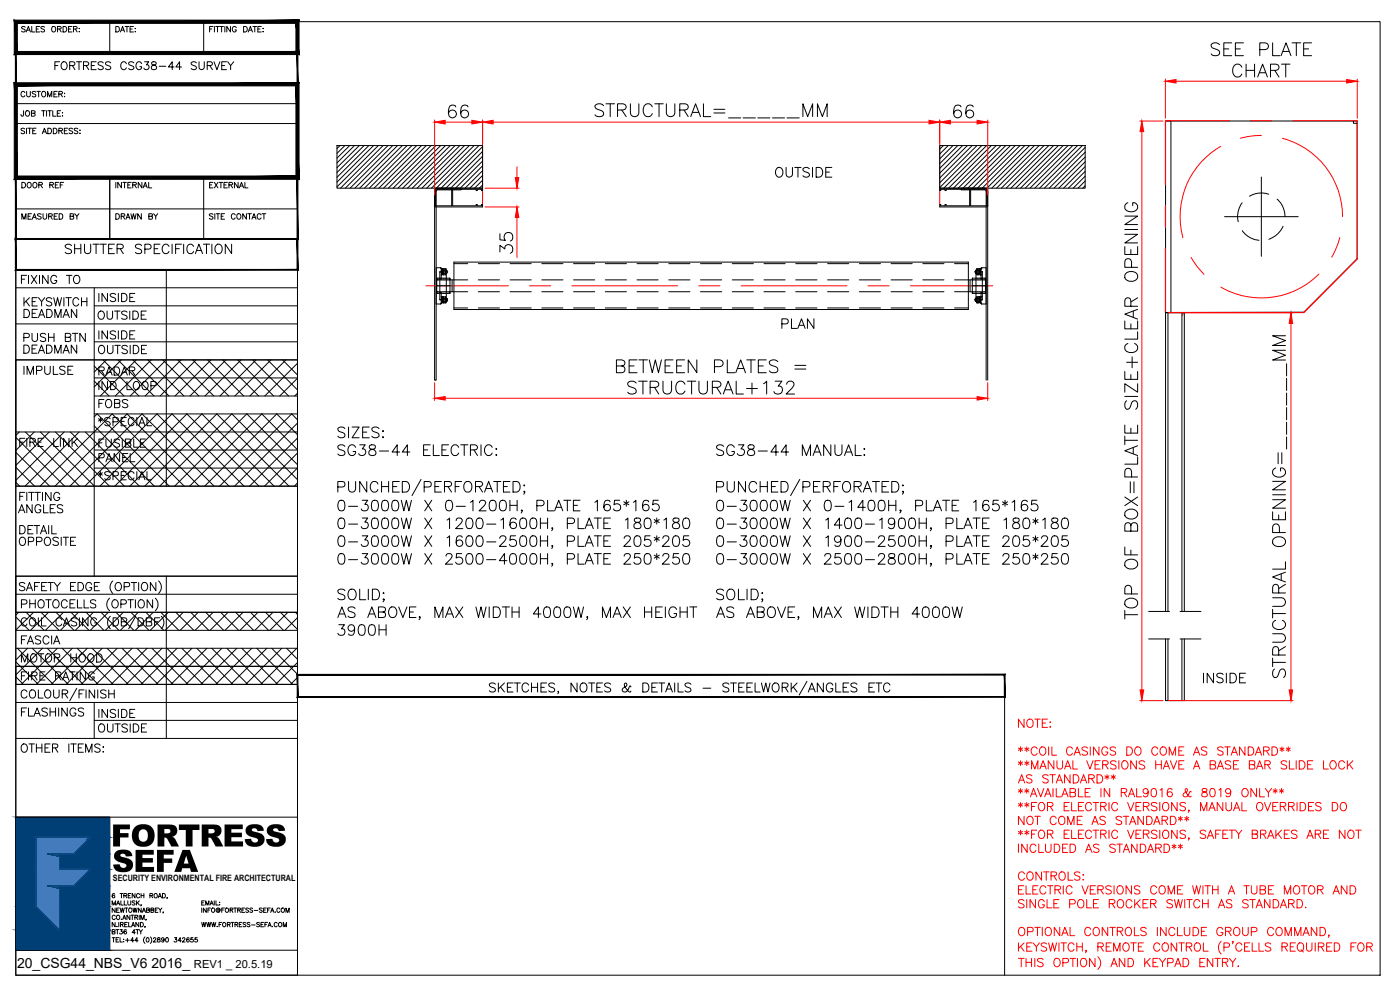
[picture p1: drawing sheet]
<svg xmlns="http://www.w3.org/2000/svg" width="420mm" height="297mm" viewBox="0 0 420 297" stroke-linecap="round" stroke-linejoin="round" font-family="sans-serif">
<defs><g id="words">
<g font-size="9.2">
<text x="33.3" y="254">FORTRESS</text>
<text x="33.7" y="261.6">SEFA</text>
</g>
<g font-size="6.2">
<text x="231.4" y="54.3">OUTSIDE</text>
<text x="18.3" y="77.3">SHUTTER SPECIFICATION</text>
<text x="233.5" y="99.8">PLAN</text>
<text x="4.6" y="161.6">DETAIL</text>
<text x="359.8" y="206">INSIDE</text>
</g>
<g font-size="5.7">
<text x="15.2" y="22.2">FORTRESS CSG38-44 SURVEY</text>
<text x="5.3" y="86.4">FIXING TO</text>
<text x="6" y="93.1">KEYSWITCH</text>
<text x="28.6" y="91.7">INSIDE</text>
<text x="6" y="96.7">DEADMAN</text>
<text x="28.2" y="97">OUTSIDE</text>
<text x="6" y="103.7">PUSH BTN</text>
<text x="6" y="107.2">DEADMAN</text>
<text x="28.2" y="107.2">OUTSIDE</text>
<text x="28.6" y="103">INSIDE</text>
<text x="6" y="113.6">IMPULSE</text>
<text x="28.6" y="113.9">RADAR</text>
<text x="28.6" y="118.2">IND LOOP</text>
<text x="28.6" y="123.5">FOBS</text>
<text x="28.2" y="129.1">*SPECIAL</text>
<text x="4.6" y="135.1">FIRE LINK</text>
<text x="28.6" y="135.5">FUSIBLE</text>
<text x="28.6" y="139.7">PANEL</text>
<text x="28.2" y="145.3">*SPECIAL</text>
<text x="4.2" y="155.2">ANGLES</text>
<text x="5.3" y="194.4">FASCIA</text>
<text x="5.3" y="200">MOTOR HOOD</text>
<text x="5.3" y="205.3">FIRE RATING</text>
<text x="5.3" y="216.3">FLASHINGS</text>
<text x="28.2" y="220.8">OUTSIDE</text>
<text x="28.6" y="216.6">INSIDE</text>
<text x="5.3" y="226.8">OTHER ITEMS:</text>
</g>
<g font-size="4.9">
<text x="5.3" y="67">MEASURED BY</text>
<text x="33.5" y="67">DRAWN BY</text>
</g>
<g font-size="4.4">
<text x="5.3" y="57.5">DOOR REF</text>
<text x="33.5" y="57.5">INTERNAL</text>
<text x="61.7" y="57.5">EXTERNAL</text>
</g>
<text font-size="4.2" x="5.1" y="290.4">20_CSG44_NBS_V6 2016_</text>
<text font-size="3.4" x="58.2" y="290.4">REV1 _ 20.5.19</text>
<text font-size="2.6" x="33.9" y="264.4">SECURITY ENVIRONMENTAL FIRE ARCHITECTURAL</text>
</g></defs>
<!-- layer: ITEM_RENAME -->
<g fill="none" stroke="#000" stroke-width=".3">
<path d="M349.8 36.3h57.5v41.3l-16 16.1-41.5 .1zM349.8 36.3h1.6v57.5M406.2 36.3v.7h1.1M101.1 43.7h43.7v12.8h-43.7zM130.7 56.7l.7-.2h7v.5l-7-.1-.5 .5v56.7h-.5v-56.7zM130.7 56.5h14.1v.7h-.3v-.4h-1.3v.4h-.3v-.4h-7.1v5h7.1v-.4h.3v.4h1.3v-.4h.3v.7h-14.1M130.7 56.8h4.9v5h-4.9zM130.7 56.5l-.3 .3v4.9l.3 .3M282 43.7h43.7v12.8h-43.7zM291.3 56.8h4.8v5h-4.8zM296.4 57.4a.95 .95 0 0 0-1-.9h-7v.5l7.1-.1 .5 .5v56.7M136.2 78.6h154.4v14.3h-154.4z"/>
<path d="M296.1 62.1h-14.1v-.7h.3v.4h1.3v-.4h.3v.4h7.1v-5h-7.1v.4h-.3v-.4h-1.3v.4h-.3v-.7h14.1l.4 .3-.1 57.3M296.5 61.7l-.4 .3M135 84h1.2M135 87.5h1.2M290.6 84h1.2M290.6 87.5h1.2M350.5 93.8v89.7M354.7 93.8v89.7M349.8 191.7v18.5h5.6v-18.5M349.8 183.5v-89.7h5.6v89.7M350.5 191.7v18.5M354.7 191.7v18.5"/>
</g>
<!-- layer: SECTION -->
<path d="M369 36.2h-19.2v19.2M375.4 36.2h6.3M388.1 36.2h19.2v41.5l-16 16.1h-36.4v.8M349.8 61.8v6.3M349.8 74.5v19.3" fill="none" stroke="#f00" stroke-width=".34"/>
<!-- layer: CENTER -->
<path d="M378.5 53.1v23.8M367.5 65h22.1" fill="none" stroke="#000" stroke-width=".3"/>
<!-- layer: CENTRELINE -->
<g fill="none" stroke="#f00" stroke-width=".3">
<path d="M366.4 43.9a24.2 24.2 0 0 0-11.4 27.5M378.5 40.6l-4 .4-2.3 .5M384.9 41.5a24.4 24.4 0 0 1 18 23.5M357.5 77.2a22.4 22.4 0 0 0 3.8 5.1M402.1 71.3l-1.2 3.5-1.2 2.4M127.8 85.8h24.8M158.9 85.8h6.4M171.6 85.8h31.8M209.7 85.8h6.4M222.4 85.8h31.8M260.5 85.8h6.4M273.2 85.8h24.7"/>
<path d="M395.8 82.2a24.4 24.4 0 0 1-29.4 3.9"/>
</g>
<!-- layer: ITEM_RENAME_LAYER -->
<g fill="none" stroke="#000" stroke-width=".3">
<path d="M132 87.7l.4 .2-.1 3.3M132 89.9h.4M132.2 80.3h-1.3v10.9h1.3M132.2 91.2h.1M132.2 80.3l.1 .1M132.3 80.4l.1 3.2-.4 .2M132.4 89.1h.1M132.4 80.7h.1M132.4 82.5h.1M132.4 90.9h.1M132.4 89.1h.2M132.4 81.6h-.4v8.3"/>
<path d="M132.5 80.6v1.9M132.5 89.1h.1M132.5 90.9h.1M132.6 89.9h.1M132.6 82h.1M132.6 81.5v.1M132.6 89.1v1.7M132.6 89.5v.1M132.6 81.6l.1 .8h.1l.1-.8M132.6 89.9h.2M132.6 89.9l.1 .8M132.6 81.6h.3"/>
<path d="M132.6 81.1v.1M132.7 89.2h.1M132.7 89.2l-.1 .7M132.7 90.4l-.1 .1M132.8 90h.1M132.8 81.5l-.1 .3M132.8 90l-.1 .7M132.8 81.6l-.1 .7M132.8 89.9v.1M132.8 89.9l.1 .1M132.8 81.2v.4M132.8 89.6v.3"/>
<path d="M132.8 89.2h.1M132.8 89.2l-.1 1M132.8 81.1v-.3h-.1l-.1 .7M132.8 89.2v.3M132.8 80.8v.7M132.8 89.5l.1 .5M132.8 89.5h.1M132.8 89.5l.1 .1M132.8 81.1l.1 .5M132.8 81.1h.1M132.8 81.1l.1 .1M132.9 82h.1"/>
<path d="M132.9 90.4h.2M132.9 82h.2M132.9 90h.1M132.9 81.6h.1M132.9 89.6v.4M132.9 81.2v.4M132.9 90l-.1 .7h-.1M132.9 82.3h.1M132.9 81.7l.1 .1M132.9 80.9l.1 .1M132.9 80.8h.1M132.9 89.5v.1"/>
<path d="M132.9 81.1v.1M133 90.8h.1M133 89.4h.1M133 90.5l.1 .4M133 90.8v-1.7h.7v1.7M133 90.3l.1 .1M133 81.1v.1M133 89.8l-.1 .1M133 89.4l.1 .1M133 89.2v.2M133 82.2h-.1M133 81.4h-.1"/>
<path d="M133 82h.1M133 80.7h.1M133 80.7v1.8l.7-.1-.1-1.7M133 89.5v.1M133 90.3v.1M133 89.5h.6M133 82v.1M133 82h.6M133 81.1h.6M133 80.7h.6M133.1 90.4h.1M133.1 89.5h.1"/>
<path d="M133.1 81.1h.1M133.1 90.9h.5M133.1 90.4h.5M133.6 90.4h.1M133.6 89.5h.1M133.6 81.1h.1M133.6 90.4l.1 .1M133.6 81.1l.1 .1M133.6 90.8h.1M133.6 82h.1M133.6 80.7h.1M133.6 89.5l.2 1"/>
<path d="M133.6 90.3v.1M133.6 82l.1 .1M133.7 90.8h.1M133.7 89.4h.1M133.7 82.2h.1M133.7 80.8h.1M133.7 90.8l-.1 .1M133.7 90.3l-.1 .1M133.7 81.1l-.1 .1M133.7 81.9l-.1 .1M133.7 89.4l-.1 .1M133.7 90.4l.1 .1"/>
<path d="M133.7 89.5l.1 .1M133.8 89.6v.8M133.8 81.9l-.1 .1M133.8 81.9v.1M133.8 81.1v.9M133.8 81.1v.8M133.8 81.1v.1M133.8 90.4v.1M133.8 90.4l.1 .1M133.8 89.5v.1M133.8 89.5l.1 1M133.8 89.5l.1 .1"/>
<path d="M133.8 81.2l.1 .7M133.9 89.6v.8M133.9 81.9l-.1 .1M133.9 81.9v.1M133.9 81.1l-.1 .1M133.9 81.1v.9M133.9 81.1v.1M133.9 90.4v.1M133.9 89.5v.1M133.9 89.5v1M133.9 81.2v.7M133.9 81.1h.1"/>
<path d="M133.9 81.9l.1 .1M133.9 89.6l.1 .8M133.9 81.1l.1 .9M133.9 83.5l1.1 .1v4.4h-1.1M133.9 82v7.5M134 89.5l.2 .8M134 89.5l-.1 .1M134 81.1l.1 .1M134 90.4h.1M134 90.4l-.1 .1M134 81.1l.1 .8M134 89.5l.1 .9"/>
<path d="M134.1 89.5v.1M134.1 81.2v.7M134.1 89.6v.8M134.1 81.9l-.1 .1M134.1 89.6l.1 .6M134.1 81.9h.1M134.2 90.3l-.1 .1M292.7 90.3v.1M292.7 90.4h.1M292.7 89.6v.6M292.7 81.9h.1M292.8 89.5l-.1 .1"/>
<path d="M292.8 89.6l-.1 .8M292.8 81.9l.1 .1M292.8 90.4h.1M292.8 81.1v.8M292.8 89.5h.1M292.8 89.5l-.1 .8M292.8 90.4l.1 .1M292.8 89.5l.1 .1M292.8 89.5v.9M292.8 81.1l-.1 .8M292.9 81.1h.1M292.9 81.1v.1"/>
<path d="M292.9 81.9v.1M292.9 89.6l-.1 .8M292.9 81.1l-.2 .8M292.9 81.1l-.1 .9M292.9 83.5h-1.1v4.5h1.1M292.9 82v7.5M292.9 90.4l.1 .1M292.9 90.4v.1M292.9 89.5l.1 .1M292.9 89.5v1M292.9 89.5v.1M292.9 81.2v.7"/>
<path d="M293 89.6l-.1 .8M293 81.9v.1M293 81.9l-.1 .1M293 81.1v.1M293 81.1l-.1 .9M293 81.1l-.1 .1M293 90.4l.1 .1M293 90.4v.1M293 89.5l.1 .1M293 89.5v1M293 89.5v.1M293 81.2v.7"/>
<path d="M293.1 89.6l-.1 .8M293.1 81.9v.1M293.1 81.9l-.1 .1M293.1 81.1l-.1 .9M293.1 81.1v.8M293.1 81.1l-.1 .1M293.1 82.2h.1M293.1 90.2v.3M293.1 80.8h.1M293.1 90.7l.1 .1M293.1 89.4l.1 .1M293.1 82.3h.1"/>
<path d="M293.1 81.7l.1 .1M293.1 80.9l.1 .1M293.1 90.4v.1M293.1 89.5v.1M293.2 90.8h.1M293.2 89.4h.1M293.2 81.1v.1M293.2 81.9v.1M293.2 89.7l-.1 .1M293.2 82.2h-.1M293.2 81.4h-.1M293.2 89.5h.1"/>
<path d="M293.2 82h.1M293.2 80.7h.1M293.2 90.4h.6M293.2 80.7v1.8l.7-.1-.1-1.7M293.2 82h.6M293.2 81.1h.6M293.2 80.7h.6M293.2 89.5l-.1 1M293.2 82v.1M293.2 81.1h.1M293.8 90.4h.1M293.8 89.5h.1"/>
<path d="M293.8 89.1h.1M293.8 81.1h.1M293.8 89.1l.1 1.7-.7 .1M293.8 89.1l-.7 .1v1.5M293.8 90.4l.1 .1M293.8 89.5v.1M293.8 81.1l.2 .1M293.8 90.5h.1M293.8 82h.1M293.8 80.7h.1M293.8 89.5h-.6M293.8 90.3v.1"/>
<path d="M293.8 89.6l.1 .1M293.8 82l.1 .1M293.9 80.8h.1M293.9 81.1v.1M293.9 81.9l-.1 .1M293.9 89.4l-.1 .2M293.9 90.2l-.1 .2M293.9 90.4h.1M293.9 90.4l-.1 .1M293.9 89.5l.1 .1M293.9 81.9l.1 .1M293.9 90h.1"/>
<path d="M293.9 81.6h.1M293.9 81.6h.3M293.9 90l.1 .7M293.9 81.6l.1 .8M293.9 90.1v.3M293.9 81.7v.2M294 82h.1M294 89.6l-.1 .4M294 81.2l-.1 .4M294 89.2h.1M294 90.7h.1M294 82.4h.1"/>
<path d="M294 89.2h.2M294 90.7h.2M294 81.1v-.3h.2l.1 .7M294 89.2l.1 .8M294 89.2v.3M294 80.8l.1 1M294 89.5v.5M294 89.5h.1M294 89.5v.1M294 81.1v.5M294 81.1h.1M294 81.1v.1"/>
<path d="M294 89.9v.1M294 89.9l-.1 .1M294 89.6v.3M294 81.2v.4M294.1 81.5l.1 .8M294.1 90l.1 .7M294.1 82h.1M294.1 90.4v.1M294.1 89.9v.3M294.2 89.2h.1M294.2 82v.4h-.2M294.2 81.9l.1 .1"/>
<path d="M294.2 89.9v.8M294.2 89.2l.1 .7M294.2 90.4l.1 .1M294.2 90.4l-.1 .1M294.2 89.9l-.1 .6M294.2 81.9l-.1 .1M294.2 81.6l-.1 .4M294.2 89.9l-.2 .1M294.2 89.5l.1 .1M294.2 89.9v.5M294.2 81.1l.1 .1M294.2 81.6v.3"/>
<path d="M294.3 89.9h.1M294.3 89.1h.1M294.3 80.7h.1M294.3 82.5h.1M294.3 89.1v1.8h.1M294.3 89.9h-.1M294.3 81.5l-.1 .1M294.3 80.7v1.8M294.4 80.6l-.1 .1M294.4 89.1h.1M294.4 80.7h.1M294.4 82.5h.1"/>
<path d="M294.4 81.6h.4v8.3h-.4M294.8 83.7l-.4-.1v-3.1l1.6-.2v10.9l-1.6-.2v-3.1l.4-.1"/>
</g>
<!-- layer: Hidden -->
<g fill="none" stroke="#000" stroke-width=".3">
<path d="M102.1 43.7l-1 .9M103.5 43.7l-2.4 2.3M104.9 43.7l-3.8 3.7M106.4 43.7l-5.3 5.2M107.8 43.7l-6.7 6.6M109.3 43.7l-8.2 8.1M110.7 43.7l-9.6 9.5M112.1 43.7l-11 10.9M113.5 43.7l-12.4 12.4M115 43.7l-12.8 12.8M116.4 43.7l-12.8 12.8M117.9 43.7l-12.8 12.8"/>
<path d="M119.3 43.7l-12.8 12.8M120.7 43.7l-12.8 12.8M122.2 43.7l-12.8 12.8M123.6 43.7l-12.8 12.8M125.1 43.7l-12.8 12.8M126.5 43.7l-12.8 12.8M127.9 43.7l-12.8 12.8M129.4 43.7l-12.9 12.8M130.8 43.7l-12.8 12.8M132.2 43.7l-12.8 12.8M133.7 43.7l-12.8 12.8M135.1 43.7l-12.8 12.8"/>
<path d="M136.6 43.7l-12.9 12.8M138 43.7l-12.8 12.8M139.4 43.7l-12.8 12.8M140.8 43.7l-12.7 12.8M142.3 43.7l-12.8 12.8M143.7 43.7l-12.8 12.8M144.8 44l-12.4 12.5M144.8 45.5l-11 11M144.8 46.9l-9.5 9.6M144.8 48.3l-8.1 8.2M144.8 49.8l-6.7 6.7M144.8 51.2l-5.2 5.3"/>
<path d="M144.8 52.6l-3.8 3.9M144.8 54.1l-2.4 2.4M144.8 55.5l-1 1M283.1 43.7l-1.1 1.1M284.6 43.7l-2.6 2.5M286 43.7l-4 4M287.4 43.7l-5.4 5.4M288.9 43.7l-6.9 6.8M290.3 43.7l-8.3 8.3M291.8 43.7l-9.8 9.7M293.2 43.7l-11.2 11.1M294.6 43.7l-12.6 12.6"/>
<path d="M296.1 43.7l-12.8 12.8M297.5 43.7l-12.8 12.8M299 43.7l-12.9 12.8M300.4 43.7l-12.8 12.8M301.8 43.7l-12.8 12.8M303.2 43.7l-12.8 12.8M304.7 43.7l-12.8 12.8M306.1 43.7l-12.8 12.8M307.6 43.7l-12.8 12.8M309 43.7l-12.8 12.8M310.4 43.7l-12.8 12.8M311.9 43.7l-12.8 12.8"/>
<path d="M313.3 43.7l-12.8 12.8M314.7 43.7l-12.7 12.8M316.2 43.7l-12.8 12.8M317.6 43.7l-12.8 12.8M319.1 43.7l-12.8 12.8M320.5 43.7l-12.8 12.8M321.9 43.7l-12.8 12.8M323.4 43.7l-12.8 12.8M324.8 43.7l-12.8 12.8M325.7 44.2l-12.3 12.3M325.7 45.7l-10.8 10.8M325.7 47.1l-9.4 9.4"/>
<path d="M325.7 48.5l-7.9 8M325.7 50l-6.5 6.5M325.7 51.4l-5.1 5.1M325.7 52.9l-3.6 3.6M325.7 54.3l-2.2 2.2M325.7 55.7l-.7 .8M380.7 58.3a6.8 6.8 0 0 0-5.7 .6M383.3 59.8a6.8 6.8 0 0 1 2.4 5.2M136.2 79.1h4.2M143.6 79.1h6.3M153.1 79.1h6.3M162.6 79.1h6.4"/>
<path d="M172.1 79.1h6.4M181.7 79.1h6.3M191.2 79.1h6.3M200.7 79.1h6.4M210.2 79.1h6.4M219.8 79.1h6.3M229.3 79.1h6.3M238.8 79.1h6.4M248.4 79.1h6.3M257.9 79.1h6.3M267.4 79.1h6.4M276.9 79.1h6.4"/>
<path d="M286.5 79.1h4.1M372.8 60.9a6.9 6.9 0 0 0-1.2 5.6M372.8 69.2a6.9 6.9 0 0 0 5 2.9M385.1 67.9a7.2 7.2 0 0 1-4.3 3.9M130.9 85.8h.4M131 87.6h.3M131 84h.3M131.1 83.8v.3M131.1 84.2v.3M131.1 84.6v.3M131.1 84.9v.3M131.1 85.3v.3"/>
<path d="M131.1 85.7v.3M131.1 86.1v.3M131.1 86.5v.3M131.1 86.9v.3M131.1 87.2v.3M131.1 83.9h.1M131.1 88h.1M131.1 87.6h.1M131.1 87.6v.4M131.1 83.9l.1 .1M131.1 88h.2M131.1 83.5v.1"/>
<path d="M131.3 83.5l-.2 .2M131.4 87.6h.3M131.4 84h.3M131.4 88h.3M131.4 83.5h.3M131.4 85.8h.1M131.5 85.8h.4M131.7 87.6h.3M131.7 84h.3M131.7 88h.3M131.7 83.5h.3M132 89.9h.1"/>
<path d="M132 85.8h.1M132.1 89.9h.4M132.1 81.6h.4M132.1 87.6h.3M132.1 84h.3M132.1 88h.3M132.1 83.5h.3M132.1 85.8h.4M132.5 87.6h.3M132.5 84h.3M132.5 88h.3M132.5 83.5h.3"/>
<path d="M132.6 89.9h.7M132.6 81.6h.7M132.6 85.8h.6M132.9 87.6h.3M132.9 84h.3M132.9 88h.3M132.9 83.5h.3M133.3 87.6h.3M133.3 84h.3M133.3 88h.3M133.3 83.5h.3M133.3 85.8h.1"/>
<path d="M133.4 89.9h.1M133.4 81.6h.1M133.4 85.8h.4M133.6 89.9h.3M133.6 81.6h.3M133.6 87.6h.3M133.6 84h.3M133.6 88h.3M133.6 83.5h.3M133.9 85.8h.1M134 89.9h.4M134 81.6h.4"/>
<path d="M134 87.6h.3M134 84h.3M134.1 85.8h.4M134.4 87.6h.3M134.4 84h.3M134.5 85.8h.1M134.7 85.8h.4M134.8 87.6h.2M134.8 84h.2M135 87.6h.1M135 83.8v.1M135 87.6v.1"/>
<path d="M135 83.9l-.1 .1M135.7 84v3.5M136.2 87.5h4.2M136.2 84h4.2M136.2 92.4h4.2M143.6 87.5h6.3M143.6 84h6.3M143.6 92.4h6.3M153.1 87.5h6.3M153.1 84h6.3M153.1 92.4h6.3M162.6 87.5h6.4"/>
<path d="M162.6 84h6.4M162.6 92.4h6.4M172.1 87.5h6.4M172.1 84h6.4M172.1 92.4h6.4M181.7 87.5h6.3M181.7 84h6.3M181.7 92.4h6.3M191.2 87.5h6.3M191.2 84h6.3M191.2 92.4h6.3M200.7 87.5h6.4"/>
<path d="M200.7 84h6.4M200.7 92.4h6.4M210.2 87.5h6.4M210.2 84h6.4M210.2 92.4h6.4M219.8 87.5h6.3M219.8 84h6.3M219.8 92.4h6.3M229.3 87.5h6.3M229.3 84h6.3M229.3 92.4h6.3M238.8 87.5h6.4"/>
<path d="M238.8 84h6.4M238.8 92.4h6.4M248.4 87.5h6.3M248.4 84h6.3M248.4 92.4h6.3M257.9 87.5h6.3M257.9 84h6.3M257.9 92.4h6.3M267.4 87.5h6.4M267.4 84h6.4M267.4 92.4h6.4M276.9 87.5h6.4"/>
<path d="M276.9 84h6.4M276.9 92.4h6.4M286.5 87.5h4.1M286.5 84h4.1M286.5 92.4h4.1M291.1 84v3.5M291.7 85.8h.4M291.8 83.8l.3 .2M291.8 83.9l.1 .1M292.1 87.6l-.3 .1M292.1 87.6h.3M292.1 84h.3"/>
<path d="M292.2 85.8h.1M292.4 85.8h.4M292.4 89.9h.9M292.4 81.6h.9M292.5 87.6h.5M292.5 84h.5M292.9 85.8h.1M292.9 88h.3M292.9 83.5h.3M293 85.8h.4M293.1 87.6h.1M293.1 84h.1"/>
<path d="M293.3 87.6h.3M293.3 84h.3M293.3 88h.3M293.3 83.5h.3M293.4 89.9h.5M293.4 81.6h.5M293.5 85.8h.1M293.7 87.6h.3M293.7 84h.3M293.7 88h.3M293.7 83.5h.3M293.7 85.8h.3"/>
<path d="M294 89.9h.7M294 81.6h.7M294 87.6h.5M294 84h.5M294 88h.3M294 83.5h.3M294.1 85.8h.1M294.3 85.8h.4M294.4 88h.3M294.4 83.5h.3M294.6 87.6h.1M294.6 84h.1"/>
<path d="M294.8 85.8h.1M294.8 89.9h.1M294.8 87.6h.3M294.8 84h.3M294.8 88h.3M294.8 83.5h.3M294.9 85.8h.4M295.2 87.6h.3M295.2 84h.3M295.2 88h.3M295.2 83.5h.3M295.4 85.8h.1"/>
<path d="M295.6 87.6h.3M295.6 84h.3M295.6 83.5l.2 .2M295.6 85.8h.4M295.7 83.9v.1M295.8 87.2v.8h-.2M295.8 83.8v.3M295.8 84.2v.3M295.8 84.6v.3M295.8 84.9v.3M295.8 85.3v.3M295.8 85.7v.3"/>
<path d="M295.8 86.1v.3M295.8 86.5v.3M295.8 86.9v.3M295.8 83.9h-.1M344.7 183.5h6.3M344.7 191.7h6.3M354.2 183.5h6.2M354.2 191.7h6.2"/>
</g>
<!-- layer: DIM -->
<g fill="none" stroke="#f00" stroke-width=".3">
<path d="M130.4 36v22.5M133.6 36.6h8M144.8 36v25.3M148 36.6h130.8M282 36v25.3M285.2 36.6h8M296.4 36v22.5M342.1 36.3h6.9M342.7 39.5v167.5M349.8 23.7v11.8M352.9 24.4h51.3M407.3 23.7v11.8"/>
<path d="M145.6 56.5h10.2M155.2 50.1v3.2M145.6 62.1h10.2M155.2 65.3v11.9M350.6 93.8h37.5M387.4 97v110M130.4 114.8v5.4M133.6 119.5h159.6M296.4 114.8v5.4M342.1 210.2h6.9M350.6 210.2h37.5"/>
</g>
<g fill="#f00" stroke="#f00" stroke-width=".3">
<path d="M342.7 36.3l.5 3.2h-1.1z"/>
<path d="M342.1 207h1.1l-.5 3.2z"/>
<path d="M144.8 36.6l3.2-.5v1.1z"/>
<path d="M278.8 36.1l3.2 .5-3.2 .6z"/>
<path d="M349.8 24.4l3.1-.5v1z"/>
<path d="M404.2 23.9l3.1 .5-3.1 .5z"/>
<path d="M387.4 93.8l.5 3.2h-1z"/>
<path d="M386.9 207h1l-.5 3.2z"/>
<path d="M130.4 119.5l3.2-.5v1z"/>
<path d="M293.2 119l3.2 .5-3.2 .5z"/>
<path d="M141.6 36.1l3.2 .5-3.2 .6z"/>
<path d="M130.4 36.6l3.2-.5v1.1z"/>
<path d="M282 36.6l3.2-.5v1.1z"/>
<path d="M293.2 36.1l3.2 .5-3.2 .6z"/>
<path d="M154.6 53.3h1.1l-.5 3.2z"/>
<path d="M155.2 62.1l.5 3.2h-1.1z"/>
</g>
<g fill="none" stroke="#000" stroke-width=".3">
<path d="M366 13.4a1.67 1.67 0 0 0-2.5 0 .98 .98 0 0 0 .7 1.1l1.1 .4a.91 .91 0 0 1 .7 .7 .91 .91 0 0 1-.4 .9 1.73 1.73 0 0 1-2.1-.3M367.3 14.7h1.5M369.7 12.9h-2.4v3.8h2.4M370.8 14.7h1.4M373.2 12.9h-2.4v3.8h2.4M374 19.2v3.9M376.5 19.2v3.9M378.1 14.9h1.6a1.02 1.02 0 0 0 1-1 1.02 1.02 0 0 0-1-1h-1.6v3.8M381.9 12.9v3.8h2.2M384.5 16.7l1.5-3.8 1.4 3.8M384.6 19.2h2.5M385 15.4h1.9"/>
<path d="M385.9 19.2v3.9M387.8 12.9h2.6M389 12.9v3.8M391.2 14.7h1.5M393.6 12.9h-2.4v3.8h2.4M136.8 32.1a1.09 1.09 0 0 0-1.1-.6 1.09 1.09 0 0 0-.9 .7 2.69 2.69 0 0 0 .3 3 1.21 1.21 0 0 0 1.8-.6 1.21 1.21 0 0 0-.8-1.6 1.21 1.21 0 0 0-1.5 1.1M140.5 32.1a1.12 1.12 0 0 0-1.1-.6 1.12 1.12 0 0 0-1 .7 2.79 2.79 0 0 0 .4 3 1.19 1.19 0 0 0 1.7-.6 1.19 1.19 0 0 0-.8-1.6 1.19 1.19 0 0 0-1.4 1.1M181.1 31.7a1.71 1.71 0 0 0-2.5 0 .98 .98 0 0 0 .7 1.1l1.1 .4a.93 .93 0 0 1 .7 .7 .93 .93 0 0 1-.3 .9 1.81 1.81 0 0 1-2.2-.4M181.9 31.1h2.5M183.1 31.1v3.9M185.3 33h1.7a1.01 1.01 0 0 0 .9-1.1l-.4-.5-.5-.3h-1.7v3.9M186.6 33l1.3 2"/>
<path d="M189.2 31.1v2.8a1.28 1.28 0 0 0 1.3 1.1 1.28 1.28 0 0 0 1.2-1.1v-2.8M195.7 32.1a1.39 1.39 0 0 0-1.6-1 1.39 1.39 0 0 0-1.1 1.5 1.68 1.68 0 0 0 .4 1.9 1.68 1.68 0 0 0 1.8 .3l.5-.7M196.5 31.1h2.6M197.8 31.1v3.9M200 31.1v2.8a1.28 1.28 0 0 0 1.3 1.1 1.28 1.28 0 0 0 1.2-1.1v-2.8M204 33h1.7l.5-.2a.91 .91 0 0 0 0-1.4l-.5-.3h-1.7v3.9M205.3 33l1.2 2M207.3 35l1.4-3.9 1.5 3.9M207.9 33.7h1.8M211.1 31.1v3.9h2.2M214.2 32.8h3.4M214.2 33.9h3.4"/>
<path d="M218.7 35.4h3.6M223 35.4h3.7M227.4 35.4h3.7M231.8 35.4h3.7M236.2 35.4h3.7M241 35v-3.9l1.4 3.9 1.5-3.9v3.9M245.3 35v-3.9l1.5 3.9 1.4-3.9v3.9M288.4 32.1a1.12 1.12 0 0 0-1.1-.6 1.12 1.12 0 0 0-.9 .7 2.79 2.79 0 0 0 .4 3 1.19 1.19 0 0 0 1.7-.6 1.19 1.19 0 0 0-.8-1.6 1.19 1.19 0 0 0-1.5 1.1M292.1 32.1a1.15 1.15 0 0 0-1.7-.4 3.6 3.6 0 0 0-.4 3.1 1.19 1.19 0 0 0 1.9 .2 1.19 1.19 0 0 0-.4-1.9 1.19 1.19 0 0 0-1.6 1M372.7 20.2a1.41 1.41 0 0 0-1.6-1 1.41 1.41 0 0 0-1.1 1.5 1.7 1.7 0 0 0 .3 1.8 1.7 1.7 0 0 0 1.9 .4l.5-.7M374 21.1h2.5M377.4 23.1l1.5-3.9 1.5 3.9"/>
<path d="M378 21.8h1.8M381.3 21.1h1.6l.6-.2a.91 .91 0 0 0 0-1.4l-.6-.3h-1.6v3.9M382.6 21.1l1.2 2M150 75.6v-2l1.5 1.1a1.23 1.23 0 0 1 1.4-1.3 1.23 1.23 0 0 1 1 1.6l-.2 .6-.5 .4M150 70.1v1.9l1.7 .1a1.36 1.36 0 0 1 0-2 1.36 1.36 0 0 1 2 .3 1.36 1.36 0 0 1-.5 1.9M337.6 74v2.4h3.8v-2.4M337.6 70.3h3.8l-3.8 2.6h3.8M337.6 64.8h3.8l-3.8 2.6h3.8M337.6 68.9h3.8M338.5 60.8a1.39 1.39 0 0 0-.9 1.6 1.39 1.39 0 0 0 1.4 1.1 1.64 1.64 0 0 0 1.9-.3 1.64 1.64 0 0 0 .3-1.8l-.7-.6h-.6v.9M339.4 74.9v1.5M337.6 96.3v2.4h3.8v-2.4"/>
<path d="M337.7 82.2a2.27 2.27 0 0 1 3.7 .4 2.02 2.02 0 0 1-1.4 1.9 2.02 2.02 0 0 1-2.3-.8l-.1-.4zM339.4 91.9l-.2-2.2a.95 .95 0 0 0-1.5 0l-.1 2.2h3.8M339.4 97.2v1.5M339.6 80.2v-1.6l-.2-.6a1 1 0 0 0-1.1-.4 1 1 0 0 0-.7 1v1.6h3.8M340.1 93.4v1.8M341.4 99.6v2.2h-3.8M341.4 92.8l-3.8 1.5 3.8 1.4M341.4 89.4l-2 1.2M185 109.8l2.2-.2a.85 .85 0 0 0 0-1.4l-.6-.2h-1.6v3.8h1.6a1.02 1.02 0 0 0 1-1 1.02 1.02 0 0 0-1-1M188.8 109.8h1.5M190.9 114.9a1.67 1.67 0 0 0-2.5 0 .92 .92 0 0 0 .7 1.1l1.1 .4a.93 .93 0 0 1 .7 .7 .93 .93 0 0 1-.4 1 1.73 1.73 0 0 1-2.1-.4M191.2 108h-2.4v3.8h2.4"/>
<path d="M191.6 114.4h2.6M191.7 108h2.6M193 114.4v3.8M193 108v3.8M194.9 108l.8 3.8 1-3.8 .9 3.8 .9-3.8M195.1 116.2h1.7l.5-.2a.85 .85 0 0 0 0-1.4l-.5-.2h-1.7v3.8M196.4 116.2l1.3 2M199 114.4v2.7a1.31 1.31 0 0 0 1.3 1.1 1.31 1.31 0 0 0 1.2-1.1v-2.7M199.6 109.8h1.5M202 108h-2.4v3.8h2.4M203.1 109.8h1.5M205.4 108h-2.3v3.8h2.3"/>
<path d="M205.6 115.3a1.41 1.41 0 0 0-1.6-.9 1.41 1.41 0 0 0-1.2 1.5 1.68 1.68 0 0 0 .4 1.8 1.68 1.68 0 0 0 1.8 .4l.6-.8M206.3 114.4h2.5M207.6 114.4v3.8M209.1 108v3.8l-2.6-3.8v3.8M209.8 114.4v2.7a1.28 1.28 0 0 0 1.2 1.1 1.28 1.28 0 0 0 1.3-1.1v-2.7M213.8 116.2h1.6a1.01 1.01 0 0 0 1-1.1l-.4-.5-.6-.2h-1.6v3.8M214.4 110h1.7a1.02 1.02 0 0 0 .7-1.6l-.7-.4h-1.7v3.8M215.1 116.2l1.3 2M217.1 118.2l1.4-3.8 1.5 3.8M217.6 117h1.9M218.3 108v3.8h2.2M220.8 111.8l1.5-3.8 1.4 3.8"/>
<path d="M220.9 114.4v3.8h2.2M221.4 110.6h1.8M224 116.6h3.3M224.1 108h2.6M225.4 108v3.8M225.7 114.9v3.3M227.6 109.8h1.5M229.2 115.1l.9-.7v3.8M230 108h-2.4v3.8h2.4M232.6 114.4h2.1l-1.1 1.5a1.23 1.23 0 0 1 1.2 1.4 1.23 1.23 0 0 1-1.6 .9l-.6-.1-.4-.6M233.4 108.5a1.65 1.65 0 0 0-2.5 0 .92 .92 0 0 0 .7 1.1l1.1 .4a.93 .93 0 0 1 .7 .7 .93 .93 0 0 1-.3 1 1.81 1.81 0 0 1-2.2-.4M236.1 115.3l.4-.7 1.1-.2a.96 .96 0 0 1 .5 1.5l-2.2 2.3h2.6"/>
<path d="M238.5 109.6h3.4M238.5 110.7h3.4M337.6 111.4v2.4h3.8v-2.4M337.6 118.9h3.8M338.1 108.7h3.3M338.5 103.1a1.39 1.39 0 0 0-.9 1.6 1.39 1.39 0 0 0 1.4 1.1 1.65 1.65 0 0 0 1.9-.4 1.65 1.65 0 0 0 .3-1.8l-.7-.5M339.4 112.4v1.4M339.8 107.1v3.2M341.4 115.1v2.6l-3.8-2.6v2.6M385.8 105.1h-3.9l3.9 1.5-3.9 1.4h3.9M385.8 100.7h-3.9l3.9 1.5-3.9 1.5h3.9M386.1 109.1v3.7"/>
<path d="M386.1 113.5v3.7M386.1 117.9v3.7M337.6 127.5v2.4h3.8v-2.4M337.6 130.8v2.6M337.6 132.1h3.8M338.1 120.3a1.65 1.65 0 0 0 0 2.5 .98 .98 0 0 0 1.1-.7l.4-1.1a.9 .9 0 0 1 .7-.7 .9 .9 0 0 1 .9 .3 1.73 1.73 0 0 1-.3 2.2M339.4 128.5v1.4M340.1 134.3v1.8M341.4 137.1v2.2h-3.8M341.4 133.8l-3.8 1.4 3.8 1.5M383.6 135.8v3.3M384.7 135.8v3.3"/>
<path d="M386.1 122.3v3.7M386.1 126.7v3.6M386.1 131.1v3.6M337.6 149.1l3.8 2.6M337.7 153.5a2.24 2.24 0 0 1 3.7 .4 1.84 1.84 0 0 1-.9 1.7 1.84 1.84 0 0 1-2-.1 1.31 1.31 0 0 1-.8-2zM339.2 144.6v3.3M339.4 157.7l.2-.5a1.03 1.03 0 0 1 1.1-.4 1.03 1.03 0 0 1 .7 .9v1.7h-3.8l.1-2.2a.95 .95 0 0 1 1.5 0l.2 2.2M339.6 143.1v-1.6l-.2-.6a1 1 0 0 0-1.1-.4 1 1 0 0 0-.7 1v1.6h3.8M340.3 144.6v3.3M341.4 149.1l-3.8 2.6M381.9 153.6v2.3h3.9v-2.3M381.9 149.9h3.9l-3.9 2.6h3.9"/>
<path d="M381.9 144.4h3.9l-3.9 2.6h3.9M381.9 148.4h3.9M382.9 140.4a1.41 1.41 0 0 0-1 1.6 1.41 1.41 0 0 0 1.5 1.2 1.67 1.67 0 0 0 1.8-.4 1.67 1.67 0 0 0 .4-1.8l-.7-.6h-.6v.9M383.8 154.5v1.4M384 159.8v-1.7a1.02 1.02 0 0 0-1.1-.9 1.02 1.02 0 0 0-1 .9v1.7h3.9M337.6 164.1v2.4h3.8M337.7 168.5a2.27 2.27 0 0 1 3.7 .4 2.02 2.02 0 0 1-1.4 1.9 2.02 2.02 0 0 1-2.3-.8l-.1-.4zM339.4 165v1.5M339.6 178.2v-1.6a1.02 1.02 0 0 0-1-1 1.02 1.02 0 0 0-1 1v1.6h3.8M381.9 179.4h2.8a1.31 1.31 0 0 1 1.1 1.2 1.31 1.31 0 0 1-1.1 1.3h-2.8M382.1 161.8a2.27 2.27 0 0 1 3.7 .4 2.02 2.02 0 0 1-1.5 1.9 2.02 2.02 0 0 1-2.2-.8l-.2-.4zM383.8 177.9l-.2-2.2a.88 .88 0 0 0-1.5 0l-.2 2.2h3.9"/>
<path d="M384.5 172.2v1.9M385.8 171.7l-3.9 1.4 3.9 1.5M385.8 168.6v2.2h-3.9M385.8 175.3l-2 1.3M337.6 184.4h3.8M337.6 183.2v2.5M337.7 180.2a2.27 2.27 0 0 1 3.7 .4 2.02 2.02 0 0 1-1.4 1.9 2.02 2.02 0 0 1-2.3-.8l-.1-.4zM381.9 190.1h2.8a1.28 1.28 0 0 1 1.1 1.3 1.28 1.28 0 0 1-1.1 1.3h-2.8M381.9 198.7h3.9M381.9 182.8v2.6M381.9 197.5v2.5M381.9 184.1h3.9"/>
<path d="M382.9 186.1a1.41 1.41 0 0 0-1 1.6 1.41 1.41 0 0 0 1.5 1.2 1.67 1.67 0 0 0 1.8-.4 1.67 1.67 0 0 0 .4-1.8l-.7-.6M383.8 196.5l-.2-2.2a.95 .95 0 0 0-1.5 0l-.2 2.2h3.9M385.8 194l-2 1.3M382.5 200.7a1.71 1.71 0 0 0 0 2.6 .98 .98 0 0 0 1.1-.7l.4-1.1a.9 .9 0 0 1 .6-.7 .9 .9 0 0 1 1 .3 1.73 1.73 0 0 1-.4 2.2"/>
</g>
<!-- layer: TEXT -->
<g fill="none" stroke="#000" stroke-width=".3">
<path d="M103.5 128.6a1.19 1.19 0 0 0-1.1-.5 1.19 1.19 0 0 0-1 .8l.3 .5 1.2 .4a.82 .82 0 0 1 .6 1.1 1.37 1.37 0 0 1-2.1 0M103.5 133.9a1.19 1.19 0 0 0-1.1-.5 1.19 1.19 0 0 0-1 .8l.3 .5 1.2 .5a.82 .82 0 0 1 .6 1 1.37 1.37 0 0 1-2.1 0M104.6 128.1v3.2M105.7 128.1h2.1l-2.1 3.2h2.1M106.7 134.2a1.18 1.18 0 0 0-1.3-.7 1.18 1.18 0 0 0-1 1.2 1.39 1.39 0 0 0 .3 1.5 1.39 1.39 0 0 0 1.6 .3l.4-.6v-.4h-.7M107.9 133.5h1.7l-.9 1.2a1.07 1.07 0 0 1 1 1.5 1.07 1.07 0 0 1-1.8 .3l-.2-.4M108.8 129.7h1.3M110.8 128.1h-2v3.2h2M111 133.6a.63 .63 0 0 0 .3 1.1 1.32 1.32 0 0 1 1.5 1.4 1.11 1.11 0 0 1-1.2 .6 1.11 1.11 0 0 1-.9-1.1 1.35 1.35 0 0 1 1.5-.9 .68 .68 0 0 0 .3-1.1l-.4-.1zM113.7 128.6a1.22 1.22 0 0 0-1.1-.5 1.22 1.22 0 0 0-1 .8l.6 .6a1.77 1.77 0 0 1 1.5 .9v.5a1.41 1.41 0 0 1-2.1 0M113.9 135.3h2.7M114.8 129.4h.3l-.2 .1z"/>
<path d="M114.8 131.2h.3l-.2 .1zM120 135.6h-2.3l1.5-2.1v3.2M123 135.6h-2.3l1.6-2.1v3.2M127.1 135h1.3M129.1 133.5h-2v3.2h2M130 133.5v3.2h1.9M132.6 135h1.3M134.6 133.5h-2v3.2h2M137.7 134.2a1.18 1.18 0 0 0-1.4-.7 1.18 1.18 0 0 0-.9 1.2 1.39 1.39 0 0 0 .3 1.5 1.39 1.39 0 0 0 1.5 .3l.5-.6M138.3 133.5h2.1M139.3 133.5v3.2M141.2 135l1.8-.1a.76 .76 0 0 0 0-1.3l-1.8-.1v3.2"/>
<path d="M142.2 135l1.1 1.7M144.4 133.5v3.2M147.7 134.2a1.18 1.18 0 0 0-1.3-.7 1.18 1.18 0 0 0-1 1.2 1.42 1.42 0 0 0 .3 1.5 1.42 1.42 0 0 0 1.6 .3l.4-.6M148.8 134.7h.3l-.2 .2zM148.8 136.5h.3l-.2 .2zM217.2 133.9a1.19 1.19 0 0 0-1.2-.5 1.19 1.19 0 0 0-.9 .8l.2 .5 1.3 .5a.82 .82 0 0 1 .6 1 1.37 1.37 0 0 1-2.1 0M220.4 134.2a1.18 1.18 0 0 0-1.4-.7 1.18 1.18 0 0 0-.9 1.2 1.39 1.39 0 0 0 .3 1.5 1.39 1.39 0 0 0 1.5 .3l.5-.6v-.4h-.8M221.6 133.5h1.7l-.9 1.2a1.07 1.07 0 0 1 1 1.5 1.07 1.07 0 0 1-1.8 .3l-.3-.4M224.7 133.6a.63 .63 0 0 0 .3 1.1 1.32 1.32 0 0 1 1.5 1.4 1.13 1.13 0 0 1-1.3 .6 1.13 1.13 0 0 1-.9-1.1 1.45 1.45 0 0 1 1.5-.9 .66 .66 0 0 0 .4-1.1l-.5-.1zM227.5 135.3h2.8M233.6 135.6h-2.2l1.5-2.1v3.2M236.7 135.6h-2.3l1.5-2.1v3.2"/>
<path d="M240.8 136.7v-3.2l1.2 3.2 1.2-3.2v3.2M244 136.7l1.2-3.2 1.2 3.2M244.5 135.6h1.5M249.3 133.5v3.2l-2.1-3.2v3.2M250.6 133.5v2.2a1.07 1.07 0 0 0 1 1 1.07 1.07 0 0 0 1.1-1v-2.2M253.4 136.7l1.3-3.2 1.2 3.2M253.9 135.6h1.5M256.7 133.5v3.2h1.8M259.2 134.7h.3l-.1 .2zM259.2 136.5h.3l-.1 .2zM101.4 146.1l1.8-.1a.85 .85 0 0 0 .3-.9 .85 .85 0 0 0-.8-.6h-1.3v3.1M101.9 150.2a1.08 1.08 0 0 1 1.5 .5 2.93 2.93 0 0 1-.3 2.4 1.08 1.08 0 0 1-1.5-.4 2.58 2.58 0 0 1 .3-2.5z"/>
<path d="M101.9 155.6a1.08 1.08 0 0 1 1.5 .4 2.93 2.93 0 0 1-.3 2.5 1.08 1.08 0 0 1-1.5-.5 2.58 2.58 0 0 1 .3-2.4zM104.6 144.5v2.3a1.07 1.07 0 0 0 1.1 .9 1.07 1.07 0 0 0 1-.9v-2.3M104.6 151.9h2.7M104.6 157.3h2.7M108.7 150.1h1.7l-.9 1.2a1.01 1.01 0 0 1 1.1 1.2 1.01 1.01 0 0 1-1.4 .8l-.5-.2-.3-.4M108.7 155.4h1.7l-.9 1.3a1.01 1.01 0 0 1 1.1 1.1 1.01 1.01 0 0 1-1.4 .8l-.5-.1-.3-.5M110.1 144.5v3.1l-2.2-3.1v3.1M111.9 150.2a1.08 1.08 0 0 1 1.5 .5 2.58 2.58 0 0 1-.3 2.4 1.08 1.08 0 0 1-1.5-.4 2.93 2.93 0 0 1 .3-2.5zM111.9 155.6a1.08 1.08 0 0 1 1.5 .4 2.58 2.58 0 0 1-.3 2.5 1.08 1.08 0 0 1-1.5-.5 2.93 2.93 0 0 1 .3-2.4zM113.4 145.2a1.18 1.18 0 0 0-1.3-.7 1.18 1.18 0 0 0-1 1.2 1.45 1.45 0 0 0 .4 1.5 1.45 1.45 0 0 0 1.5 .3l.4-.6M114.5 144.5v3.1M114.5 146h2.1"/>
<path d="M114.9 150.2a1.08 1.08 0 0 1 1.6 .5 2.58 2.58 0 0 1-.3 2.4 1.08 1.08 0 0 1-1.6-.4 2.93 2.93 0 0 1 .3-2.5zM114.9 155.6a1.08 1.08 0 0 1 1.6 .4 2.58 2.58 0 0 1-.3 2.5 1.08 1.08 0 0 1-1.6-.5 2.93 2.93 0 0 1 .3-2.4zM116.6 144.5v3.1M117.9 146h1.2M118 150.2a1.08 1.08 0 0 1 1.5 .5 2.58 2.58 0 0 1-.3 2.4 1.08 1.08 0 0 1-1.5-.4 2.93 2.93 0 0 1 .3-2.5zM118 155.6a1.08 1.08 0 0 1 1.5 .4 2.58 2.58 0 0 1-.3 2.5 1.08 1.08 0 0 1-1.5-.5 2.93 2.93 0 0 1 .3-2.4zM119.8 144.5h-1.9v3.1h1.9M120.4 150.1l.8 3.2 .8-3.2 .7 3.2 .8-3.2M120.4 155.4l.8 3.2 .8-3.2 .7 3.2 .8-3.2M120.7 144.5h1.1a1.67 1.67 0 0 1 1.1 1.6 1.67 1.67 0 0 1-1.1 1.5h-1.1zM126.4 143.8l-2.7 4.9M127.3 146.1l1.8-.1a.85 .85 0 0 0 .3-.9 .85 .85 0 0 0-.7-.6h-1.4v3.1"/>
<path d="M127.5 150.1l2.1 3.2M127.5 155.4l2.1 3.2M129.6 150.1l-2.1 3.2M129.6 155.4l-2.1 3.2M130.5 146h1.2M132.5 144.5h-2v3.1h2M133.4 146l1.8-.2 .3-.4-.1-.6-.7-.3h-1.3v3.1M134.2 150.2a1.08 1.08 0 0 1 1.5 .5 2.58 2.58 0 0 1-.3 2.4 1.08 1.08 0 0 1-1.5-.4 2.58 2.58 0 0 1 .3-2.5zM134.2 156l.7-.6v3.2M134.5 146l1 1.6M136.6 146h1.2M136.9 156.2l.1-.5a1.09 1.09 0 0 1 1.4-.1 .92 .92 0 0 1-.1 1.5l-1.6 1.5h2.2"/>
<path d="M136.9 151.9h2.8M138.6 144.5h-2v3.1M139.5 144.9a1.18 1.18 0 0 1 1.3-.4 1.18 1.18 0 0 1 .8 1.2 1.42 1.42 0 0 1-.3 1.5 1.42 1.42 0 0 1-1.5 .3 2.08 2.08 0 0 1-.3-2.6zM140.3 155.6a1.08 1.08 0 0 1 1.5 .4 2.58 2.58 0 0 1-.3 2.5 1.08 1.08 0 0 1-1.5-.5 2.58 2.58 0 0 1 .3-2.4zM141.2 150.7l.7-.6v3.2M142.7 146h1.4a.86 .86 0 0 0 .7-.9l-.3-.5-1.8-.1v3.1M143.3 155.6a1.08 1.08 0 0 1 1.5 .4 2.58 2.58 0 0 1-.3 2.5 1.08 1.08 0 0 1-1.5-.5 2.58 2.58 0 0 1 .3-2.4zM143.8 146l1 1.6M143.9 150.9l.2-.5a1.01 1.01 0 0 1 1.7 .3l-.5 1.1-1.5 1.5h2.1M145.4 147.6l1.2-3.1 1.3 3.1M145.9 146.6h1.5M146 157.3h2.8"/>
<path d="M147.3 150.2a1.08 1.08 0 0 1 1.5 .5 2.76 2.76 0 0 1-.3 2.4 1.08 1.08 0 0 1-1.6-.4 2.76 2.76 0 0 1 .4-2.5zM148.2 144.5h2.1M149.2 144.5v3.1M150.3 150.2a1.08 1.08 0 0 1 1.5 .5 2.76 2.76 0 0 1-.3 2.4 1.08 1.08 0 0 1-1.5-.4 2.76 2.76 0 0 1 .3-2.5zM150.3 156l.8-.6v3.2M151.1 146h1.2M153 144.5h-1.9v3.1h1.9M153 150.1v3.2M153 151.6h2.2M154 144.5h1a1.69 1.69 0 0 1 1.1 1.6 1.69 1.69 0 0 1-1.1 1.5h-1zM154.9 155.9a.93 .93 0 0 0-.9-.5 .93 .93 0 0 0-.8 .6 2.28 2.28 0 0 0 .3 2.5 1 1 0 0 0 1.4-.5 1 1 0 0 0-.6-1.3 1 1 0 0 0-1.3 .9M155.2 150.1v3.2"/>
<path d="M156.4 155.6a1.08 1.08 0 0 1 1.5 .4 2.76 2.76 0 0 1-.3 2.5 1.08 1.08 0 0 1-1.5-.5 2.76 2.76 0 0 1 .3-2.4zM156.7 153.1h-.3l.1-.1 .2 .1-.3 .8M157.2 145.7h.3l-.2 .1zM157.5 147.5h-.3l.1-.2 .2 .2-.3 .8M159.5 155.6a1.08 1.08 0 0 1 1.5 .4 2.76 2.76 0 0 1-.3 2.5 1.08 1.08 0 0 1-1.6-.5 2.76 2.76 0 0 1 .4-2.4zM161.1 151.8h1.4a.83 .83 0 0 0 .8-.9 .83 .83 0 0 0-.8-.8h-1.4v3.2M162.2 155.4v3.2M162.2 157h2.1M164.3 150.1v3.2h1.9M164.3 155.4v3.2M165.9 158.5h-.3l.1-.2 .2 .2-.3 .7M166.5 153.3l1.2-3.2 1.2 3.2"/>
<path d="M166.9 152.2h1.5M169.2 150.1h2.1M170.3 157.1h1.4a.83 .83 0 0 0 .8-.8 .83 .83 0 0 0-.8-.9h-1.4v3.2M170.3 150.1v3.2M172.1 151.6h1.2M173.5 155.4v3.2h1.8M174.1 150.1h-2v3.2h2M175.6 158.6l1.2-3.2 1.3 3.2M176.1 157.6h1.5M178.4 155.4h2.1M178.5 150.7l.8-.6v3.2M179.4 155.4v3.2"/>
<path d="M181.2 157h1.3M183.1 150.6a.93 .93 0 0 0-.9-.5 .93 .93 0 0 0-.8 .6 2.28 2.28 0 0 0 .3 2.4 1 1 0 0 0 1.4-.4 1 1 0 0 0-.6-1.4 1 1 0 0 0-1.3 .9M183.2 155.4h-2v3.2h2M186 150.1h-1.6l-.1 1.4a1.13 1.13 0 0 1 1.7-.1 1.13 1.13 0 0 1-.2 1.7 1.13 1.13 0 0 1-1.7-.4M187.2 150.6l1.5 .9M187.7 156l.7-.6v3.2M188 150.1v1.8M188.7 150.6l-1.5 .9M190.1 150.7l.7-.6v3.2M190.5 155.6a.66 .66 0 0 0 .3 1.1 1.17 1.17 0 0 1 1.3 .3 1.17 1.17 0 0 1 .1 1.3 1.15 1.15 0 0 1-1.2 .3 1.15 1.15 0 0 1-.8-1 1.49 1.49 0 0 1 1.6-.9 .66 .66 0 0 0 .3-1.1zM193.8 155.6a1.08 1.08 0 0 1 1.5 .4 2.76 2.76 0 0 1-.4 2.5 1.08 1.08 0 0 1-1.5-.5 2.76 2.76 0 0 1 .4-2.4zM194.6 150.6a.95 .95 0 0 0-1.3-.4 2.48 2.48 0 0 0 0 2.9 1 1 0 0 0 1.4-.4 1 1 0 0 0-.6-1.4 1 1 0 0 0-1.3 .9"/>
<path d="M196.3 155.9l1.6 .9M197.1 155.4v1.9M197.6 150.1h-1.6l-.1 1.4a1.14 1.14 0 0 1 1.7-.1 1.14 1.14 0 0 1-.2 1.8 1.14 1.14 0 0 1-1.7-.5M197.9 155.9l-1.6 .9M199.2 156l.8-.6v3.2M202.1 155.6a.66 .66 0 0 0 .3 1.1 1.15 1.15 0 0 1 1.3 .4 1.15 1.15 0 0 1 0 1.4 1.37 1.37 0 0 1-1.9-.5 1.26 1.26 0 0 1 1.5-1.3 .69 .69 0 0 0 .4-1.1zM205.3 155.6a1.08 1.08 0 0 1 1.5 .4 2.58 2.58 0 0 1-.3 2.5 1.08 1.08 0 0 1-1.5-.5 2.58 2.58 0 0 1 .3-2.4zM215.1 146.1l1.8-.1a.85 .85 0 0 0 .3-.9 .85 .85 0 0 0-.8-.6h-1.3v3.1M215.5 150.2a1.08 1.08 0 0 1 1.5 .5 2.76 2.76 0 0 1-.3 2.4 1.08 1.08 0 0 1-1.5-.4 2.76 2.76 0 0 1 .3-2.5zM215.5 155.6a1.08 1.08 0 0 1 1.5 .4 2.76 2.76 0 0 1-.3 2.5 1.08 1.08 0 0 1-1.5-.5 2.76 2.76 0 0 1 .3-2.4zM218.2 144.5v2.3a1.1 1.1 0 0 0 1.1 .9 1.1 1.1 0 0 0 1.1-.9v-2.3M218.2 151.9h2.8"/>
<path d="M218.2 157.3h2.8M222.4 150.1h1.6l-.9 1.2a1.02 1.02 0 0 1 1.1 1.2 1.02 1.02 0 0 1-1.4 .8l-.4-.2-.4-.4M222.4 155.4h1.6l-.9 1.3a1.02 1.02 0 0 1 1.1 1.2 1.02 1.02 0 0 1-1.4 .7l-.4-.1-.4-.5M223.7 144.5v3.1l-2.1-3.1v3.1M225.6 150.2a1.08 1.08 0 0 1 1.5 .5 2.58 2.58 0 0 1-.3 2.4 1.08 1.08 0 0 1-1.5-.4 2.58 2.58 0 0 1 .3-2.5zM225.6 155.6a1.08 1.08 0 0 1 1.5 .4 2.58 2.58 0 0 1-.3 2.5 1.08 1.08 0 0 1-1.5-.5 2.58 2.58 0 0 1 .3-2.4zM227.1 145.2a1.18 1.18 0 0 0-1.3-.7 1.18 1.18 0 0 0-1 1.2 1.42 1.42 0 0 0 .3 1.5 1.42 1.42 0 0 0 1.5 .3l.5-.6M228.1 146h2.2M228.1 144.5v3.1M228.6 150.2a1.08 1.08 0 0 1 1.5 .5 2.58 2.58 0 0 1-.3 2.4 1.08 1.08 0 0 1-1.5-.4 2.58 2.58 0 0 1 .3-2.5zM228.6 155.6a1.08 1.08 0 0 1 1.5 .4 2.58 2.58 0 0 1-.3 2.5 1.08 1.08 0 0 1-1.5-.5 2.58 2.58 0 0 1 .3-2.4zM230.3 144.5v3.1"/>
<path d="M231.5 146h1.2M231.6 150.2a1.08 1.08 0 0 1 1.6 .5 2.58 2.58 0 0 1-.3 2.4 1.08 1.08 0 0 1-1.5-.4 2.58 2.58 0 0 1 .2-2.5zM231.6 155.6a1.08 1.08 0 0 1 1.6 .4 2.58 2.58 0 0 1-.3 2.5 1.08 1.08 0 0 1-1.5-.5 2.58 2.58 0 0 1 .2-2.4zM233.5 144.5h-2v3.1h2M234.1 150.1l.8 3.2 .7-3.2 .8 3.2 .8-3.2M234.1 155.4l.8 3.2 .7-3.2 .8 3.2 .8-3.2M234.4 144.5h1.1a1.69 1.69 0 0 1 1.1 1.6 1.69 1.69 0 0 1-1.1 1.5h-1.1zM240 143.8l-2.7 4.9M241 146.1l1.8-.1a.85 .85 0 0 0 .3-.9 .85 .85 0 0 0-.8-.6h-1.3v3.1M241.1 150.1l2.1 3.2M241.1 155.4l2.1 3.2M243.2 150.1l-2.1 3.2"/>
<path d="M243.2 155.4l-2.1 3.2M244.1 146h1.3M246.1 144.5h-2v3.1h2M247.1 146l1.8-.2 .3-.4-.2-.6-.6-.3h-1.3v3.1M247.8 150.2a1.08 1.08 0 0 1 1.5 .5 2.93 2.93 0 0 1-.3 2.4 1.08 1.08 0 0 1-1.5-.4 2.58 2.58 0 0 1 .3-2.5zM247.8 156l.8-.6v3.2M248.1 146l1.1 1.6M250.2 146h1.3M250.6 151.9h2.7M252.2 144.5h-2v3.1M252.7 157.6h-2.3l1.5-2.2v3.2M253.2 144.9a1.18 1.18 0 0 1 1.3-.4 1.18 1.18 0 0 1 .8 1.2 1.42 1.42 0 0 1-.3 1.5 1.42 1.42 0 0 1-1.6 .3 2.08 2.08 0 0 1-.2-2.6z"/>
<path d="M253.9 155.6a1.08 1.08 0 0 1 1.5 .4 2.93 2.93 0 0 1-.3 2.5 1.08 1.08 0 0 1-1.5-.5 2.58 2.58 0 0 1 .3-2.4zM254.8 150.7l.8-.6v3.2M256.3 146h1.4a.86 .86 0 0 0 .8-.9l-.3-.5-1.9-.1v3.1M257 155.6a1.08 1.08 0 0 1 1.5 .4 2.93 2.93 0 0 1-.3 2.5 1.08 1.08 0 0 1-1.5-.5 2.58 2.58 0 0 1 .3-2.4zM257.4 146l1.1 1.6M259.1 147.6l1.2-3.1 1.2 3.1M259.5 146.6h1.6M259.7 152.2h-2.3l1.6-2.1v3.2M259.7 157.3h2.7M260.9 150.2a1.08 1.08 0 0 1 1.5 .5 2.58 2.58 0 0 1-.3 2.4 1.08 1.08 0 0 1-1.5-.4 2.93 2.93 0 0 1 .3-2.5zM261.8 144.5h2.1M262.9 144.5v3.1"/>
<path d="M263.9 150.2a1.08 1.08 0 0 1 1.6 .5 2.58 2.58 0 0 1-.3 2.4 1.08 1.08 0 0 1-1.5-.4 2.93 2.93 0 0 1 .2-2.5zM263.9 156l.8-.6v3.2M264.7 146h1.2M266.7 144.5h-2v3.1h2M266.7 151.6h2.2M266.7 150.1v3.2M267.6 144.5h1.1a1.69 1.69 0 0 1 1.1 1.6 1.69 1.69 0 0 1-1.1 1.5h-1.1zM268.5 156.5a.98 .98 0 0 1-1.4 .8 .98 .98 0 0 1-.3-1.6 .98 .98 0 0 1 1.6 .2 3.1 3.1 0 0 1-.3 2.6 1.04 1.04 0 0 1-1.4-.3M268.9 150.1v3.2M270 155.6a1.08 1.08 0 0 1 1.6 .4 2.58 2.58 0 0 1-.3 2.5 1.08 1.08 0 0 1-1.6-.5 2.93 2.93 0 0 1 .3-2.4zM270.4 153.1h-.4l.2-.1 .2 .1-.4 .8M270.8 145.7h.3l-.1 .1z"/>
<path d="M271.1 147.5h-.3l.2-.2 .1 .2-.3 .8M273.1 155.6a1.08 1.08 0 0 1 1.5 .4 2.58 2.58 0 0 1-.3 2.5 1.08 1.08 0 0 1-1.5-.5 2.93 2.93 0 0 1 .3-2.4zM274.8 151.8l1.8-.2a.85 .85 0 0 0 .3-.9 .85 .85 0 0 0-.8-.6h-1.3v3.2M275.8 157h2.2M275.8 155.4v3.2M278 150.1v3.2h1.8M278 155.4v3.2M279.5 158.5h-.3l.2-.2 .1 .2-.3 .7M280.1 153.3l1.2-3.2 1.3 3.2M280.6 152.2h1.5M282.9 150.1h2.1M283.9 157.1l1.8-.1a.85 .85 0 0 0 .3-1 .85 .85 0 0 0-.7-.6h-1.4v3.2"/>
<path d="M283.9 150.1v3.2M285.7 151.6h1.3M287.1 155.4v3.2h1.9M287.7 150.1h-2v3.2h2M289.3 158.6l1.2-3.2 1.2 3.2M289.7 157.6h1.6M292 155.4h2.1M292.1 150.7l.8-.6v3.2M293.1 155.4v3.2M294.9 157h1.2M296.7 150.6a.95 .95 0 0 0-1.3-.4 2.48 2.48 0 0 0 0 2.9 1 1 0 0 0 1.4-.4 1 1 0 0 0-.7-1.4 1 1 0 0 0-1.2 .9M296.9 155.4h-2v3.2h2"/>
<path d="M299.6 150.1h-1.5l-.2 1.4a1.13 1.13 0 0 1 1.7-.1 1.13 1.13 0 0 1-.1 1.7 1.13 1.13 0 0 1-1.7-.4M300.9 150.6l1.5 .9M301.3 156l.7-.6v3.2M301.6 150.1v1.8M302.4 150.6l-1.5 .9M303.7 150.7l.8-.6v3.2M304.2 155.6a.66 .66 0 0 0 .3 1.1 1.15 1.15 0 0 1 1.3 .4 1.15 1.15 0 0 1-.1 1.4 1.34 1.34 0 0 1-1.8-.5 1.21 1.21 0 0 1 1.5-1.3 .71 .71 0 0 0 .3-1.1zM307.4 155.6a1.08 1.08 0 0 1 1.5 .4 2.58 2.58 0 0 1-.3 2.5 1.08 1.08 0 0 1-1.5-.5 2.93 2.93 0 0 1 .3-2.4zM308.3 150.6a.95 .95 0 0 0-1.3-.4 2.48 2.48 0 0 0 0 2.9 1 1 0 0 0 1.4-.4 1 1 0 0 0-.7-1.4 1 1 0 0 0-1.2 .9M310 155.9l1.5 .9M310.8 155.4v1.9M311.2 150.1h-1.5l-.2 1.4a1.14 1.14 0 0 1 1.8-.1 1.14 1.14 0 0 1-.3 1.8 1.14 1.14 0 0 1-1.6-.5"/>
<path d="M311.5 155.9l-1.5 .9M312.9 156l.7-.6v3.2M315.8 155.6a.69 .69 0 0 0 .3 1.1 1.13 1.13 0 0 1 1.3 .4 1.13 1.13 0 0 1-.1 1.4 1.34 1.34 0 0 1-1.8-.5 1.26 1.26 0 0 1 1.5-1.3 .66 .66 0 0 0 .3-1.1zM319 155.6a1.08 1.08 0 0 1 1.5 .4 2.58 2.58 0 0 1-.3 2.5 1.08 1.08 0 0 1-1.5-.5 2.58 2.58 0 0 1 .3-2.4zM101.9 160.9a1.08 1.08 0 0 1 1.5 .5 2.93 2.93 0 0 1-.3 2.4 1.08 1.08 0 0 1-1.5-.4 2.58 2.58 0 0 1 .3-2.5zM101.9 166.2a1.08 1.08 0 0 1 1.5 .5 2.93 2.93 0 0 1-.3 2.4 1.08 1.08 0 0 1-1.5-.4 2.58 2.58 0 0 1 .3-2.5zM103.5 177.2a1.19 1.19 0 0 0-1.1-.5 1.19 1.19 0 0 0-1 .8l.3 .5 1.2 .4a.8 .8 0 0 1 .6 .6 .8 .8 0 0 1-.3 .8 1.57 1.57 0 0 1-1.8-.3M104.6 162.6h2.7M104.6 167.9h2.7M105 176.9a1.55 1.55 0 0 1 1.8 .7 1.55 1.55 0 0 1-.2 1.9 1.19 1.19 0 0 1-1.4 .4 1.19 1.19 0 0 1-.8-1.1v-.8zM107.9 176.8v3.1h1.9M108.7 160.8h1.7l-.9 1.2a1.01 1.01 0 0 1 1.1 1.2 1.01 1.01 0 0 1-1.4 .7l-.5-.1-.3-.4"/>
<path d="M108.7 166.1h1.7l-.9 1.2a1.01 1.01 0 0 1 1.1 1.2 1.01 1.01 0 0 1-1.4 .8l-.5-.2-.3-.4M110.5 176.8v3.1M111.8 176.8h1a1.7 1.7 0 0 1 1.1 1.6 1.7 1.7 0 0 1-1.1 1.5h-1zM111.9 160.9a1.08 1.08 0 0 1 1.5 .5 2.58 2.58 0 0 1-.3 2.4 1.08 1.08 0 0 1-1.5-.4 2.93 2.93 0 0 1 .3-2.5zM111.9 166.2a1.08 1.08 0 0 1 1.5 .5 2.58 2.58 0 0 1-.3 2.4 1.08 1.08 0 0 1-1.5-.4 2.93 2.93 0 0 1 .3-2.5zM114.9 160.9a1.08 1.08 0 0 1 1.6 .5 2.58 2.58 0 0 1-.3 2.4 1.08 1.08 0 0 1-1.6-.4 2.93 2.93 0 0 1 .3-2.5zM114.9 166.2a1.08 1.08 0 0 1 1.6 .5 2.58 2.58 0 0 1-.3 2.4 1.08 1.08 0 0 1-1.6-.4 2.93 2.93 0 0 1 .3-2.5zM114.9 178l.2-.2 .2 .2zM115.3 179.8h-.4l.2-.2 .2 .2-.4 .8M118 160.9a1.08 1.08 0 0 1 1.5 .5 2.58 2.58 0 0 1-.3 2.4 1.08 1.08 0 0 1-1.5-.4 2.93 2.93 0 0 1 .3-2.5zM118 166.2a1.08 1.08 0 0 1 1.5 .5 2.58 2.58 0 0 1-.3 2.4 1.08 1.08 0 0 1-1.5-.4 2.93 2.93 0 0 1 .3-2.5zM120.4 160.8l.8 3.1 .8-3.1 .7 3.1 .8-3.1"/>
<path d="M120.4 166.1l.8 3.2 .8-3.2 .7 3.2 .8-3.2M127.5 160.8l2.1 3.1M127.5 166.1l2.1 3.2M129.6 160.8l-2.1 3.1M129.6 166.1l-2.1 3.2M133.9 166.9l.1-.5a1.09 1.09 0 0 1 1.4-.2 .92 .92 0 0 1-.2 1.6l-1.5 1.5h2.1M134.2 161.4l.7-.6v3.1M138.6 166.1h-1.6l-.1 1.4a1.14 1.14 0 0 1 1.7 0 1.14 1.14 0 0 1-.2 1.7 1.14 1.14 0 0 1-1.7-.5M138.7 161.2a.95 .95 0 0 0-1.3-.3 2.48 2.48 0 0 0 0 2.9 1 1 0 0 0 1.4-.4 1 1 0 0 0-.7-1.4 1 1 0 0 0-1.2 .9M140.3 160.9a1.08 1.08 0 0 1 1.5 .5 2.58 2.58 0 0 1-.3 2.4 1.08 1.08 0 0 1-1.5-.4 2.58 2.58 0 0 1 .3-2.5zM140.3 166.2a1.08 1.08 0 0 1 1.5 .5 2.58 2.58 0 0 1-.3 2.4 1.08 1.08 0 0 1-1.5-.4 2.58 2.58 0 0 1 .3-2.5zM143.3 160.9a1.08 1.08 0 0 1 1.5 .5 2.58 2.58 0 0 1-.3 2.4 1.08 1.08 0 0 1-1.5-.4 2.58 2.58 0 0 1 .3-2.5z"/>
<path d="M143.3 166.2a1.08 1.08 0 0 1 1.5 .5 2.58 2.58 0 0 1-.3 2.4 1.08 1.08 0 0 1-1.5-.4 2.58 2.58 0 0 1 .3-2.5zM146 162.6h2.8M146 167.9h2.8M150 161.5l.2-.4a1.01 1.01 0 0 1 1.6 .3l-.4 1-1.5 1.5h2.1M152.1 168.2h-2.2l1.5-2.1v3.2M153.4 166.2a1.08 1.08 0 0 1 1.5 .5 2.76 2.76 0 0 1-.3 2.4 1.08 1.08 0 0 1-1.6-.4 2.76 2.76 0 0 1 .4-2.5zM154.7 160.8h-1.5l-.2 1.3a1.13 1.13 0 0 1 1.7 0 1.13 1.13 0 0 1-.1 1.7 1.13 1.13 0 0 1-1.7-.4M156.4 160.9a1.08 1.08 0 0 1 1.5 .5 2.76 2.76 0 0 1-.3 2.4 1.08 1.08 0 0 1-1.5-.4 2.76 2.76 0 0 1 .3-2.5zM156.4 166.2a1.08 1.08 0 0 1 1.5 .5 2.76 2.76 0 0 1-.3 2.4 1.08 1.08 0 0 1-1.5-.4 2.76 2.76 0 0 1 .3-2.5zM159.5 160.9a1.08 1.08 0 0 1 1.5 .5 2.76 2.76 0 0 1-.3 2.4 1.08 1.08 0 0 1-1.6-.4 2.76 2.76 0 0 1 .4-2.5zM159.5 166.2a1.08 1.08 0 0 1 1.5 .5 2.76 2.76 0 0 1-.3 2.4 1.08 1.08 0 0 1-1.6-.4 2.76 2.76 0 0 1 .4-2.5zM162.2 160.8v3.1"/>
<path d="M162.2 166.1v3.2M162.2 162.3h2.1M162.2 167.6h2.1M164.3 160.8v3.1M164.3 166.1v3.2M165.9 163.8h-.3l.1-.2 .2 .2-.3 .8M165.9 169.1h-.3l.1-.1 .2 .1-.3 .8M170.3 162.4h1.4a.83 .83 0 0 0 .8-.8 .83 .83 0 0 0-.8-.8h-1.4v3.1M170.3 167.8h1.4a.83 .83 0 0 0 .8-.9 .83 .83 0 0 0-.8-.8h-1.4v3.2M173.5 160.8v3.1h1.8M173.5 166.1v3.2h1.8M175.6 163.9l1.2-3.1 1.3 3.1"/>
<path d="M175.6 169.3l1.2-3.2 1.3 3.2M176.1 162.9h1.5M176.1 168.2h1.5M178.4 160.8h2.1M178.4 166.1h2.1M179.4 160.8v3.1M179.4 166.1v3.2M181.2 162.3h1.3M181.2 167.6h1.3M183.2 160.8h-2v3.1h2M183.2 166.1h-2v3.2h2M187.3 161.5l.2-.4a1.01 1.01 0 0 1 1.7 .3l-.5 1-1.5 1.5h2.1"/>
<path d="M187.3 166.9l.2-.5a1.01 1.01 0 0 1 1.7 .3l-.5 1.1-1.5 1.5h2.1M190.7 160.9a1.08 1.08 0 0 1 1.5 .5 2.76 2.76 0 0 1-.3 2.4 1.08 1.08 0 0 1-1.5-.4 2.76 2.76 0 0 1 .3-2.5zM192.1 166.1h-1.6l-.1 1.4a1.13 1.13 0 0 1 1.7-.1 1.13 1.13 0 0 1-.2 1.7 1.13 1.13 0 0 1-1.7-.4M193.8 166.2a1.08 1.08 0 0 1 1.5 .5 2.76 2.76 0 0 1-.4 2.4 1.08 1.08 0 0 1-1.5-.4 2.76 2.76 0 0 1 .4-2.5zM195.1 160.8h-1.5l-.2 1.3a1.13 1.13 0 0 1 1.7 0 1.13 1.13 0 0 1-.1 1.7 1.13 1.13 0 0 1-1.7-.4M196.3 161.2l1.6 .9M196.3 166.6l1.6 .9M197.1 160.8v1.8M197.1 166.1v1.8M197.9 161.2l-1.6 .9M197.9 166.6l-1.6 .9M198.9 161.5l.3-.6a1.09 1.09 0 0 1 1.4 .2 1.01 1.01 0 0 1-.3 1.3l-1.5 1.5h2.1"/>
<path d="M198.9 166.9l.3-.7a1.09 1.09 0 0 1 1.4 .2 1.01 1.01 0 0 1-.3 1.4l-1.5 1.5h2.1M202.3 160.9a1.08 1.08 0 0 1 1.5 .5 2.58 2.58 0 0 1-.3 2.4 1.08 1.08 0 0 1-1.5-.4 2.58 2.58 0 0 1 .3-2.5zM203.7 166.1h-1.6l-.1 1.4a1.14 1.14 0 0 1 1.7 0 1.14 1.14 0 0 1-.2 1.7 1.14 1.14 0 0 1-1.7-.5M205.3 166.2a1.08 1.08 0 0 1 1.5 .5 2.58 2.58 0 0 1-.3 2.4 1.08 1.08 0 0 1-1.5-.4 2.58 2.58 0 0 1 .3-2.5zM206.7 160.8h-1.5l-.2 1.3a1.14 1.14 0 0 1 1.7 0 1.14 1.14 0 0 1-.2 1.7 1.14 1.14 0 0 1-1.6-.4M215.5 160.9a1.08 1.08 0 0 1 1.5 .5 2.76 2.76 0 0 1-.3 2.4 1.08 1.08 0 0 1-1.5-.4 2.76 2.76 0 0 1 .3-2.5zM215.5 166.2a1.08 1.08 0 0 1 1.5 .5 2.76 2.76 0 0 1-.3 2.4 1.08 1.08 0 0 1-1.5-.4 2.76 2.76 0 0 1 .3-2.5zM217.2 177.2a1.19 1.19 0 0 0-1.2-.5 1.19 1.19 0 0 0-.9 .8l.2 .5 1.3 .4a.8 .8 0 0 1 .6 .6 .8 .8 0 0 1-.3 .8 1.57 1.57 0 0 1-1.8-.3M218.2 162.6h2.8M218.2 167.9h2.8M218.7 176.9a1.49 1.49 0 0 1 1.7 .5 1.49 1.49 0 0 1 0 1.8 1.17 1.17 0 0 1-1.3 .8 1.17 1.17 0 0 1-1-1.2 1.93 1.93 0 0 1 .6-1.9zM221.6 176.8v3.1h1.8"/>
<path d="M222.4 160.8h1.6l-.9 1.2a1.02 1.02 0 0 1 1.1 1.2 1.02 1.02 0 0 1-1.4 .7l-.4-.1-.4-.4M222.4 166.1h1.6l-.9 1.2a1.02 1.02 0 0 1 1.1 1.2 1.02 1.02 0 0 1-1.4 .8l-.4-.2-.4-.4M224.2 176.8v3.1M225.4 176.8h1.1a1.7 1.7 0 0 1 1.1 1.6 1.7 1.7 0 0 1-1.1 1.5h-1.1zM225.6 160.9a1.08 1.08 0 0 1 1.5 .5 2.58 2.58 0 0 1-.3 2.4 1.08 1.08 0 0 1-1.5-.4 2.58 2.58 0 0 1 .3-2.5zM225.6 166.2a1.08 1.08 0 0 1 1.5 .5 2.58 2.58 0 0 1-.3 2.4 1.08 1.08 0 0 1-1.5-.4 2.58 2.58 0 0 1 .3-2.5zM228.6 160.9a1.08 1.08 0 0 1 1.5 .5 2.58 2.58 0 0 1-.3 2.4 1.08 1.08 0 0 1-1.5-.4 2.58 2.58 0 0 1 .3-2.5zM228.6 166.2a1.08 1.08 0 0 1 1.5 .5 2.58 2.58 0 0 1-.3 2.4 1.08 1.08 0 0 1-1.5-.4 2.58 2.58 0 0 1 .3-2.5zM228.6 178l.2-.2 .1 .2zM228.9 179.8h-.3l.2-.2 .1 .2-.3 .8M231.6 160.9a1.08 1.08 0 0 1 1.6 .5 2.58 2.58 0 0 1-.3 2.4 1.08 1.08 0 0 1-1.5-.4 2.58 2.58 0 0 1 .2-2.5zM231.6 166.2a1.08 1.08 0 0 1 1.6 .5 2.58 2.58 0 0 1-.3 2.4 1.08 1.08 0 0 1-1.5-.4 2.58 2.58 0 0 1 .2-2.5z"/>
<path d="M234.1 160.8l.8 3.1 .7-3.1 .8 3.1 .8-3.1M234.1 166.1l.8 3.2 .7-3.2 .8 3.2 .8-3.2M241.1 160.8l2.1 3.1M241.1 166.1l2.1 3.2M243.2 160.8l-2.1 3.1M243.2 166.1l-2.1 3.2M247.5 166.9l.1-.5a1.01 1.01 0 0 1 1.7 .3l-.4 1.1-1.5 1.5h2.1M247.8 161.4l.8-.6v3.1M252.2 166.1h-1.5l-.1 1.4a1.12 1.12 0 0 1 1.7 0 1.12 1.12 0 0 1-.3 1.6 1.12 1.12 0 0 1-1.6-.4M252.4 161.8a1 1 0 0 1-1.3 .9 1 1 0 0 1-.5-1.5 1 1 0 0 1 1.6 0 2.78 2.78 0 0 1-.3 2.6 .98 .98 0 0 1-1.3-.3M253.9 160.9a1.08 1.08 0 0 1 1.5 .5 2.93 2.93 0 0 1-.3 2.4 1.08 1.08 0 0 1-1.5-.4 2.58 2.58 0 0 1 .3-2.5zM253.9 166.2a1.08 1.08 0 0 1 1.5 .5 2.93 2.93 0 0 1-.3 2.4 1.08 1.08 0 0 1-1.5-.4 2.58 2.58 0 0 1 .3-2.5z"/>
<path d="M257 160.9a1.08 1.08 0 0 1 1.5 .5 2.93 2.93 0 0 1-.3 2.4 1.08 1.08 0 0 1-1.5-.4 2.58 2.58 0 0 1 .3-2.5zM257 166.2a1.08 1.08 0 0 1 1.5 .5 2.93 2.93 0 0 1-.3 2.4 1.08 1.08 0 0 1-1.5-.4 2.58 2.58 0 0 1 .3-2.5zM259.7 162.6h2.7M259.7 167.9h2.7M263.7 161.5l.1-.4a1.02 1.02 0 0 1 1.5 0 1.05 1.05 0 0 1-.3 1.3l-1.5 1.5h2.1M263.7 166.9l.1-.5a1.02 1.02 0 0 1 1.5 0 1.05 1.05 0 0 1-.3 1.4l-1.5 1.5h2.1M266.9 166.2a.66 .66 0 0 0 .3 1.1 1.15 1.15 0 0 1 1.2 .5 1.15 1.15 0 0 1 0 1.3 1.34 1.34 0 0 1-1.8-.4 1.21 1.21 0 0 1 1.5-1.4 .71 .71 0 0 0 .3-1.1zM268.4 160.8h-1.5l-.2 1.3a1.13 1.13 0 0 1 1.7 0 1.13 1.13 0 0 1-.2 1.7 1.13 1.13 0 0 1-1.6-.4M270 160.9a1.08 1.08 0 0 1 1.6 .5 2.58 2.58 0 0 1-.3 2.4 1.08 1.08 0 0 1-1.6-.4 2.93 2.93 0 0 1 .3-2.5zM270 166.2a1.08 1.08 0 0 1 1.6 .5 2.58 2.58 0 0 1-.3 2.4 1.08 1.08 0 0 1-1.6-.4 2.93 2.93 0 0 1 .3-2.5zM273.1 160.9a1.08 1.08 0 0 1 1.5 .5 2.58 2.58 0 0 1-.3 2.4 1.08 1.08 0 0 1-1.5-.4 2.93 2.93 0 0 1 .3-2.5zM273.1 166.2a1.08 1.08 0 0 1 1.5 .5 2.58 2.58 0 0 1-.3 2.4 1.08 1.08 0 0 1-1.5-.4 2.93 2.93 0 0 1 .3-2.5z"/>
<path d="M275.8 162.3h2.2M275.8 167.6h2.2M275.8 160.8v3.1M275.8 166.1v3.2M278 160.8v3.1M278 166.1v3.2M279.5 163.8h-.3l.2-.2 .1 .2-.3 .8M279.5 169.1h-.3l.2-.1 .1 .1-.3 .8M283.9 162.4l1.8-.1a.85 .85 0 0 0 .3-.9 .85 .85 0 0 0-.7-.6h-1.4v3.1M283.9 167.8l1.8-.2a.85 .85 0 0 0 .3-.9 .85 .85 0 0 0-.7-.6h-1.4v3.2M287.1 160.8v3.1h1.9M287.1 166.1v3.2h1.9"/>
<path d="M289.3 163.9l1.2-3.1 1.2 3.1M289.3 169.3l1.2-3.2 1.2 3.2M289.7 162.9h1.6M289.7 168.2h1.6M292 160.8h2.1M292 166.1h2.1M293.1 160.8v3.1M293.1 166.1v3.2M294.9 162.3h1.2M294.9 167.6h1.2M296.9 160.8h-2v3.1h2M296.9 166.1h-2v3.2h2"/>
<path d="M301 161.5l.2-.4a1.02 1.02 0 0 1 1.5 0 1.05 1.05 0 0 1-.3 1.3l-1.5 1.5h2.1M301 166.9l.2-.5a1.02 1.02 0 0 1 1.5 0 1.05 1.05 0 0 1-.3 1.4l-1.5 1.5h2.1M304.3 160.9a1.08 1.08 0 0 1 1.6 .5 2.58 2.58 0 0 1-.3 2.4 1.08 1.08 0 0 1-1.6-.4 2.93 2.93 0 0 1 .3-2.5zM305.7 166.1h-1.5l-.2 1.4a1.13 1.13 0 0 1 1.7-.1 1.13 1.13 0 0 1-.1 1.7 1.13 1.13 0 0 1-1.7-.4M307.4 166.2a1.08 1.08 0 0 1 1.5 .5 2.58 2.58 0 0 1-.3 2.4 1.08 1.08 0 0 1-1.5-.4 2.93 2.93 0 0 1 .3-2.5zM308.8 160.8h-1.5l-.2 1.3a1.13 1.13 0 0 1 1.7 0 1.13 1.13 0 0 1-.2 1.7 1.13 1.13 0 0 1-1.6-.4M310 161.2l1.5 .9M310 166.6l1.5 .9M310.8 160.8v1.8M310.8 166.1v1.8M311.5 161.2l-1.5 .9M311.5 166.6l-1.5 .9"/>
<path d="M312.6 161.5l.1-.4a1.09 1.09 0 0 1 1.4-.2 .92 .92 0 0 1-.2 1.5l-1.5 1.5h2.2M312.6 166.9l.1-.5a1.09 1.09 0 0 1 1.4-.2 .92 .92 0 0 1-.2 1.6l-1.5 1.5h2.2M315.9 160.9a1.08 1.08 0 0 1 1.6 .5 2.58 2.58 0 0 1-.3 2.4 1.08 1.08 0 0 1-1.6-.4 2.58 2.58 0 0 1 .3-2.5zM317.3 166.1h-1.5l-.2 1.4a1.14 1.14 0 0 1 1.8 0 1.14 1.14 0 0 1-.3 1.7 1.14 1.14 0 0 1-1.6-.5M319 166.2a1.08 1.08 0 0 1 1.5 .5 2.58 2.58 0 0 1-.3 2.4 1.08 1.08 0 0 1-1.5-.4 2.58 2.58 0 0 1 .3-2.5zM320.3 160.8h-1.5l-.1 1.3a1.14 1.14 0 0 1 1.7 0 1.14 1.14 0 0 1-.2 1.7 1.14 1.14 0 0 1-1.7-.4M101.4 185.3l1.2-3.2 1.2 3.2M101.7 187.4h1.7l-1 1.3a1.01 1.01 0 0 1 1.1 1.1 1.01 1.01 0 0 1-1.3 .8l-.5-.1-.3-.5M101.9 184.2h1.5M106.4 188.5a1 1 0 0 1-1.3 .9 1 1 0 0 1-.5-1.6 1 1 0 0 1 1.7 .1 2.78 2.78 0 0 1-.3 2.6 .98 .98 0 0 1-1.4-.3M106.6 182.6a1.19 1.19 0 0 0-1.2-.5 1.19 1.19 0 0 0-1 .8l.3 .4 1.3 .5a.8 .8 0 0 1 .5 .6 .8 .8 0 0 1-.2 .8 1.57 1.57 0 0 1-1.9-.3M107.9 187.6a1.08 1.08 0 0 1 1.6 .4 2.93 2.93 0 0 1-.3 2.5 1.08 1.08 0 0 1-1.5-.5 2.58 2.58 0 0 1 .2-2.4z"/>
<path d="M110.4 185.3l1.2-3.2 1.2 3.2M110.8 184.2h1.6M111 187.6a1.08 1.08 0 0 1 1.5 .4 2.93 2.93 0 0 1-.3 2.5 1.08 1.08 0 0 1-1.5-.5 2.58 2.58 0 0 1 .3-2.4zM113.6 183.6h1.3l.7-.3 .1-.6-.3-.5-1.8-.1v3.2l1.8-.1a.85 .85 0 0 0 .3-1 .85 .85 0 0 0-.8-.6M113.7 187.4v3.2M113.7 189h2.2M115.9 187.4v3.2M117.2 182.2a1.55 1.55 0 0 1 1.8 .7 1.55 1.55 0 0 1-.3 2 1.19 1.19 0 0 1-1.3 .3 1.19 1.19 0 0 1-.8-1.1v-.8zM119.7 182.1l1.2 3.2 1.2-3.2M122.9 183.6h1.2M124.8 182.1h-1.9v3.2h1.9M126.1 185.2h-.3l.1-.2 .2 .2-.3 .7"/>
<path d="M130.5 185.3v-3.2l1.2 3.2 1.2-3.2v3.2M133.7 185.3l1.2-3.2 1.2 3.2M134.2 184.2h1.5M136.7 182.1l2.2 3.2M138.9 182.1l-2.2 3.2M142.8 182.1l.8 3.2 .8-3.2 .7 3.2 .8-3.2M146.8 182.1v3.2M148 182.1h1.1a1.7 1.7 0 0 1 1.1 1.6 1.7 1.7 0 0 1-1.1 1.6h-1.1zM150.7 182.1h2.2M151.8 182.1v3.2M153.7 183.6h2.1M153.7 182.1v3.2"/>
<path d="M155.8 182.1v3.2M162.3 184.2h-2.2l1.5-2.1v3.2M163.6 182.2a1.08 1.08 0 0 1 1.5 .5 2.93 2.93 0 0 1-.3 2.5 1.08 1.08 0 0 1-1.5-.5 2.58 2.58 0 0 1 .3-2.5zM166.6 182.2a1.08 1.08 0 0 1 1.5 .5 2.93 2.93 0 0 1-.2 2.5 1.08 1.08 0 0 1-1.6-.5 2.58 2.58 0 0 1 .3-2.5zM169.7 182.2a1.08 1.08 0 0 1 1.5 .5 2.93 2.93 0 0 1-.3 2.5 1.08 1.08 0 0 1-1.5-.5 2.58 2.58 0 0 1 .3-2.5zM172.1 182.1l.7 3.2 .8-3.2 .8 3.2 .7-3.2M176.4 185.2h-.3l.1-.2 .2 .2-.3 .7M180.8 185.3v-3.2l1.2 3.2 1.2-3.2v3.2M184 185.3l1.2-3.2 1.2 3.2M184.4 184.2h1.6M187 182.1l2.2 3.2M189.2 182.1l-2.2 3.2"/>
<path d="M193.4 183.6h2.2M193.4 182.1v3.2M195.6 182.1v3.2M196.8 183.6h1.2M198.8 182.1h-2v3.2h2M199.7 182.1v3.2M203 182.9a1.18 1.18 0 0 0-1.3-.8 1.18 1.18 0 0 0-1 1.2 1.39 1.39 0 0 0 .3 1.6 1.39 1.39 0 0 0 1.6 .3l.3-.3 .1-.8h-.7M204.1 183.6h2.1M204.1 182.1v3.2M206.2 182.1v3.2M207 182.1h2.1M208.1 182.1v3.2"/>
<path d="M215.1 185.3l1.2-3.2 1.2 3.2M215.5 184.2h1.5M220.2 182.6a1.19 1.19 0 0 0-1.1-.5 1.19 1.19 0 0 0-1 .8l.3 .4 1.2 .5a.8 .8 0 0 1 .6 .6 .8 .8 0 0 1-.3 .8 1.57 1.57 0 0 1-1.8-.3M224 185.3l1.3-3.2 1.2 3.2M224.5 184.2h1.5M227.2 183.6h1.4l.6-.3 .2-.6-.3-.5-1.9-.1v3.2l1.9-.1a.85 .85 0 0 0 .3-1 .85 .85 0 0 0-.8-.6M230.9 182.2a1.49 1.49 0 0 1 1.7 .6 1.49 1.49 0 0 1 0 1.7 1.17 1.17 0 0 1-1.3 .8 1.17 1.17 0 0 1-1-1.2 1.93 1.93 0 0 1 .6-1.9zM233.3 182.1l1.3 3.2 1.2-3.2M236.5 183.6h1.2M238.5 182.1h-2v3.2h2M239.7 185.2h-.3l.2-.2 .1 .2-.3 .7M244.1 185.3v-3.2l1.3 3.2 1.2-3.2v3.2"/>
<path d="M247.4 185.3l1.2-3.2 1.2 3.2M247.8 184.2h1.5M250.4 182.1l2.1 3.2M252.5 182.1l-2.1 3.2M256.5 182.1l.8 3.2 .7-3.2 .8 3.2 .7-3.2M260.5 182.1v3.2M261.7 182.1h1.1a1.7 1.7 0 0 1 1.1 1.6 1.7 1.7 0 0 1-1.1 1.6h-1.1zM264.4 182.1h2.2M265.5 182.1v3.2M267.3 183.6h2.2M267.3 182.1v3.2M269.5 182.1v3.2"/>
<path d="M276 184.2h-2.3l1.6-2.1v3.2M277.2 182.2a1.08 1.08 0 0 1 1.6 .5 2.76 2.76 0 0 1-.4 2.5 1.08 1.08 0 0 1-1.5-.5 2.76 2.76 0 0 1 .3-2.5zM280.3 182.2a1.08 1.08 0 0 1 1.5 .5 2.76 2.76 0 0 1-.3 2.5 1.08 1.08 0 0 1-1.5-.5 2.76 2.76 0 0 1 .3-2.5zM283.3 182.2a1.08 1.08 0 0 1 1.6 .5 2.76 2.76 0 0 1-.4 2.5 1.08 1.08 0 0 1-1.5-.5 2.76 2.76 0 0 1 .3-2.5zM285.7 182.1l.8 3.2 .8-3.2 .7 3.2 .8-3.2M33.7 271.6v-1.3l.5 1.3 .5-1.3v1.3M33.7 279.6l.7-.1 .1-.3-.3-.3h-.5v1.3h.7l.1-.4-.3-.2M34.4 268.3l-.1-.1a.6 .6 0 0 0-.7 .5 .6 .6 0 0 0 .7 .7 .41 .41 0 0 0 0-.7 .41 .41 0 0 0-.6 .3M34.5 272.4v1.4l-.8-1.4v1.4M34.5 276.8v1.3l-.8-1.3v1.3M34.6 274.9a.53 .53 0 0 0-.7-.2 .53 .53 0 0 0-.2 .7 .48 .48 0 0 0 .3 .5 .48 .48 0 0 0 .6-.3M34.8 278.9h.8"/>
<path d="M35 271.6l.5-1.3 .4 1.3M35.1 277.9h.1M35 273h.5M35.1 271.1h.7M35.2 278.9v1.3M35.6 276.8v1.3M35.8 272.4h-.8v1.4h.8M36 278.9h.7l-.4 .5a.43 .43 0 0 1 .5 .4 .43 .43 0 0 1-.4 .5 .43 .43 0 0 1-.5-.3M36 268.1h.9M36.1 272.4l.3 1.4 .3-1.4 .3 1.4 .3-1.4M36.2 277.4l.8-.1v-.4l-.8-.1v1.3M36.3 270.3v1.3h.7"/>
<path d="M36.4 275.8h.1M36.4 268.1v1.3M36.6 277.4l.4 .7M36.8 275.9l.5-1.3 .5 1.3M37 275.4h.6M37.2 268.7h.7l.1-.5-.8-.1v1.3M37.3 270.3v1.3h.8M37.4 277.4h.5M37.5 272.4h.9M37.6 268.7l.5 .7M37.9 279.1v-.1a.6 .6 0 0 0-.7 .5 .6 .6 0 0 0 .6 .7 .41 .41 0 0 0 0-.7 .41 .41 0 0 0-.6 .3M37.9 272.4v1.4"/>
<path d="M38.2 276.8h-.8v1.3h.8M38.4 270.3v.9l.3 .4 .5-.4v-.9M38.5 268.7h.5M38.6 276.8v1.3h.8M38.7 272.6l.3-.2a.6 .6 0 0 1 .6 .8 .6 .6 0 0 1-.9 .3zM39 274.6v1.3l-.9-1.3v1.3M39.3 268.1h-.8v1.3h.8M39.3 274.6h.9M39.5 278.1l.5-1.3 .5 1.3M39.7 277.7h.6M39.7 274.6v1.3M39.9 272.4l.3 1.4 .3-1.4 .4 1.4 .2-1.4"/>
<path d="M40.5 275.2h.7v-.6h-.7v1.3M40.5 268.1v1.3l-.8-1.3v1.3M40.5 270.5l-.3-.2-.5 .2v.2l.7 .3v.5l-.7-.1M40.6 279.8h-.9l.6-.9v1.3M40.8 278.9h.9M40.9 275.2l.4 .7M41 270.3v1.3M41.2 278.9v1.3M41.3 270.8l.5 .8M41.7 276.8v1.3l-.9-1.3v1.3M41.8 278.9l.4 .7v.6M41.8 274.6v1.3"/>
<path d="M41.8 270.3l-.8 .8M41.9 268.4a.47 .47 0 0 0-.5-.3 .47 .47 0 0 0-.4 .5 .53 .53 0 0 0 .2 .7 .53 .53 0 0 0 .7-.2M42.2 276.8h.4a.71 .71 0 0 1 .4 .6 .71 .71 0 0 1-.4 .7h-.4zM42.2 275.9v-1.3l.6 1.3 .5-1.3v1.3M42.3 268.7h.9M42.3 268.1v1.3M42.4 271.5l-.2 .3M42.4 272.4v1.4l-.9-1.4v1.4M42.7 273.8l.5-1.4 .5 1.4M42.8 278.9l-.6 .7M42.9 273.3h.6M43.2 268.1v1.3"/>
<path d="M43.6 278l-.2 .3M43.9 275.8l-.1 .4M44 273h.7l.2-.3-.2-.2-.7-.1v1.4l.8-.2 .1-.3-.3-.3M45 268.7h.7l.1-.5-.8-.1v1.3M45.3 273h.8l.1-.3-.1-.2-.8-.1v1.4l.8-.2 .1-.3-.4-.3M45.4 268.7l.4 .7M46.6 273h.5M47.4 272.4h-.8v1.4h.8M47.5 269.4l.5-1.3 .5 1.3M47.6 272.4l.5 .6v.8M47.7 269h.6M48.6 272.4l-.5 .6"/>
<path d="M48.8 268.1a.73 .73 0 0 1 .8 .4 .73 .73 0 0 1-.2 .9h-.6zM49 273.7l-.1 .3M50.2 269.4l-.1 .2M60.5 276.8l.3 1.3 .4-1.3 .3 1.3 .3-1.3M60.5 270.9h.5M60.5 272.4v1.4M61.3 270.3h-.8v1.3h.8M61.7 271.6v-1.3l.5 1.3 .5-1.3v1.3M61.9 272.4v1.4l-.9-1.4v1.4M62 276.8l.4 1.3 .3-1.3 .2 1.3 .3-1.3M62.4 273h.5M63 271.6l.5-1.3 .5 1.3"/>
<path d="M63.2 272.4h-.8v1.4M63.2 271.1h.6M63.5 276.8l.3 1.3 .3-1.3 .3 1.3 .4-1.3M63.6 272.6l.2-.2a.62 .62 0 0 1 .7 .7 .62 .62 0 0 1-.8 .6l-.2-.5zM64.3 270.3v1.3M64.8 270.3v1.3h.8M65.2 277.9h.1M65.7 272.9v-.1a.35 .35 0 0 0-.5 .1 .35 .35 0 0 0 .2 .5l.3-.2M65.7 272.7v.7a.57 .57 0 0 0 .1-1 .57 .57 0 0 0-.9 .4 .63 .63 0 0 0 .2 .8 .63 .63 0 0 0 .8-.1M65.7 277.4h.6M65.9 270.7h.1M65.9 271.4h.1"/>
<path d="M66.5 276.8h-.8v1.3M66.5 273h.6M67.4 272.4h-.9v1.4M67.7 272.6l.3-.2a.62 .62 0 0 1 .6 .7 .62 .62 0 0 1-.7 .6l-.3-.5zM68.2 277.4l.8-.1v-.4l-.8-.1v1.3M68.7 277.4l.4 .7M69 273h.8v-.4l-.8-.2v1.4M69.3 276.8h.9M69.5 273l.4 .8M69.8 276.8v1.3M70.1 272.4h.9M70.5 277.4l.8-.1v-.4l-.8-.1v1.3"/>
<path d="M70.6 272.4v1.4M71 277.4l.4 .7M71.3 273h.8v-.4l-.8-.2v1.4M71.8 273l.4 .8M71.8 277.4h.5M72.6 276.8h-.8v1.3h.8M72.6 273h.5M73.4 272.4h-.8v1.4h.8M73.8 277l-.3-.2-.6 .2 .2 .3 .6 .3 .1 .3-.3 .2-.6-.2M74.6 272.6l-.3-.2-.6 .2 .1 .3 .8 .5-.3 .4-.6-.3M75 277l-.3-.2-.5 .2 .1 .3 .7 .3v.3l-.3 .2-.5-.2M75.5 277.5h1.1"/>
<path d="M75.8 272.6l-.3-.2-.5 .2v.3l.8 .5-.3 .4-.5-.3M76.3 273.2h1.1M77.9 277l-.3-.2h-.5v.5l.7 .2 .1 .4-.3 .2-.6-.2M78.3 277.4h.5M78.7 272.6l-.3-.2-.6 .2 .9 .8-.3 .4-.6-.3M79.1 276.8h-.8v1.3h.8M79.1 273h.5M79.5 277.4h.5M79.9 272.4h-.8v1.4h.8M80.3 276.8h-.8v1.3M80.3 273h.5M80.4 278.1l.5-1.3 .5 1.3"/>
<path d="M80.6 277.7h.6M81.1 272.4h-.8v1.4M81.2 273.8l.5-1.4 .5 1.4M81.4 273.3h.6M81.8 277.9h.1M82.6 273.6h.1M83.2 277.1a.46 .46 0 0 0-.6-.3 .46 .46 0 0 0-.3 .5v.3a.46 .46 0 0 0 .3 .5 .46 .46 0 0 0 .6-.3M84 272.7a.46 .46 0 0 0-.5-.3 .46 .46 0 0 0-.4 .5v.3a.45 .45 0 0 0 .4 .6 .45 .45 0 0 0 .5-.4M84.5 272.6l.3-.2a.6 .6 0 0 1 .6 .8 .6 .6 0 0 1-.9 .3zM85 278.1v-1.3l.5 1.3 .5-1.3v1.3M85.8 273.8v-1.4l.5 1.4 .5-1.4v1.4M33.7 281.3h.8"/>
<path d="M34.1 281.3v1.3M34.8 282h.5M35.6 281.3h-.8v1.3h.8M36 281.3v1.3h.7M37.1 281.8h.1M37.1 282.5h.1M37.7 282.1h1.1M38.2 281.5v1.1M40.2 282.2h-1l.6-.9v1.3M41.4 282.2h-.9l.6-.9v1.3M43.5 281.1a1.24 1.24 0 0 0 0 2M45.1 281.1a1.32 1.32 0 0 1 0 2"/>
<path d="M46.1 281.7a.37 .37 0 0 1 .5-.3 .37 .37 0 0 1 0 .6l-.6 .6h.9M47.3 281.4v.4a.54 .54 0 0 1 .6 .2 .54 .54 0 0 1 .1 .6h-.7a.54 .54 0 0 1 .1-.6 .54 .54 0 0 1 .6-.2v-.4zM49.3 281.8a.4 .4 0 0 1-.6 .4 .4 .4 0 0 1-.2-.6 .4 .4 0 0 1 .7-.1l-.1 1.1-.6-.1M49.9 281.4a.6 .6 0 0 1 .7 .6 .6 .6 0 0 1-.7 .6l-.2-.5zM52.4 281.3h.6l-.3 .5a.43 .43 0 0 1 .4 .4 .43 .43 0 0 1-.4 .5 .43 .43 0 0 1-.5-.3M54.4 282.2h-.9l.6-.9v1.3M54.8 281.7l.2-.4 .5 .3-.8 1h.9M56.8 281.5l-.1-.1a.6 .6 0 0 0-.7 .6 .6 .6 0 0 0 .6 .6 .41 .41 0 0 0 0-.7 .41 .41 0 0 0-.6 .3M57.9 281.3h-.6l-.1 .6a.45 .45 0 0 1 .7 0 .45 .45 0 0 1 0 .7 .45 .45 0 0 1-.7-.2M59.2 281.3h-.7v.6a.46 .46 0 0 1 .7 0 .46 .46 0 0 1-.1 .7 .46 .46 0 0 1-.7-.2"/>
<circle cx="35.5" cy="275.2" r=".59"/>
<circle cx="46.7" cy="268.7" r=".6"/>
<circle cx="67.3" cy="277.4" r=".61"/>
<circle cx="84.1" cy="277.3" r=".6"/>
<circle cx="44.3" cy="281.9" r=".59"/>
</g>
<!-- layer: Titleblock -->
<g fill="#000" stroke="#000" stroke-width=".3">
<path d="M4.3 6l.9 1 84.5-1zM5.2 7l84.5-1-.9 1zM89.7 6l-.9 1 .9 9.4zM88.8 7l.9 9.4-.9-1zM4.3 16.4h85.4l-.9-1zM5.2 15.4h83.6l-84.5 1zM4.3 6v10.4l.9-1zM4.3 6l.9 1v8.4z"/>
<path d="M4.6 15.8l.3 .2 84.5-.2zM4.9 16l84.5-.2-.2 .2zM89.2 16l.2 9.4v-9.6zM89.2 16l.2 9.4-.2-.2zM4.6 25.4h84.8l-.2-.2zM4.9 25.2h84.3l-84.6 .2zM4.6 15.8v9.6l.3-.2zM4.6 15.8l.3 .2v9.2z"/>
<path d="M4.3 24.8l.9 1 84.5-1zM5.2 25.8l84.5-1-.9 1zM89.7 24.8l-.9 1 .9 28zM88.8 25.8l.9 28-.9-1zM4.3 53.8h85.4l-.9-1zM5.2 52.8h83.6l-84.5 1zM4.3 24.8v29l.9-1zM4.3 24.8l.9 1v27z"/>
<path d="M4.6 53.2l.3 .2 84.5-.2zM4.9 53.4l84.5-.2-.2 .2zM89.2 53.4l.2 18.4v-18.6zM89.2 53.4l.2 18.4-.2-.2zM4.6 71.8h84.8l-.2-.2zM4.9 71.6h84.3l-84.6 .2zM4.6 53.2v18.6l.3-.2zM4.6 53.2l.3 .2v18.2z"/>
<path d="M4.6 71.6l.3 .2 84.5-.2zM4.9 71.8l84.5-.2-.2 .2zM89.4 71.6l-.2 .2 .2 9.3zM89.2 71.8l.2 9.3-.2-.3zM4.6 81.1h84.8l-.2-.3zM4.6 81.1l.3-.3h84.3zM4.6 71.6v9.5l.3-.3zM4.6 71.6l.3 .2v9z"/>
<path d="M89.2 202.3l.2 .3 212.2-.3zM89.4 202.6l212.2-.3-.2 .3zM301.4 202.6l.2 6.6v-6.9zM301.4 202.6l.2 6.6-.2-.2zM89.2 209.2h212.4l-.2-.2zM89.2 209.2l.2-.2h212zM89.2 202.3v6.9l.2-.2zM89.2 202.3l.2 .3v6.4z"/>
</g>
<g fill="none" stroke="#000" stroke-width=".3">
<path d="M4.7 6.5h409.5v286.1h-409.5zM4.7 15.9h70.5M7.6 8.2l-.4-.3-.7 .3 .1 .4 1 .5-.4 .5-.7-.3M7.9 9.6l.6-1.7 .6 1.7M8.1 9h.8M9.5 7.9v1.7h1M10.9 8.7h.6M11.9 7.9h-1v1.7h1M13.4 8.2l-.4-.3-.7 .3 .1 .4 1 .5-.4 .5-.7-.3M15.6 8.2a.72 .72 0 0 1 1 0 .72 .72 0 0 1 0 1 .58 .58 0 0 1-.6 .4 .58 .58 0 0 1-.5-.6zM17.3 8.7l.9-.1 .2-.4-.4-.3h-.7v1.7M17.8 8.7l.6 .9"/>
<path d="M18.9 7.9h.6a.88 .88 0 0 1 .5 .9 .88 .88 0 0 1-.5 .8h-.6zM20.6 8.7h.6M21.6 7.9h-1v1.7h1M22.1 8.7l.9-.1 .2-.4-.4-.3h-.7v1.7M22.6 8.7l.6 .9M23.8 8.5h.1M23.8 9.4v.2zM32.9 6.5v9.4M34.8 7.9h.5a.91 .91 0 0 1 .5 .9 .91 .91 0 0 1-.5 .8h-.5zM36.2 9.6l.6-1.7 .6 1.7M36.4 9h.8M37.5 7.9h1.2"/>
<path d="M38.1 7.9v1.7M39 8.7h.7M40 7.9h-1v1.7h1M40.6 8.5h.1M40.6 9.4v.2zM61.1 6.5v9.4M62.9 8.7h.6M63.9 7.9h-1v1.7M64.3 7.9v1.7M64.7 7.9h1.1M65.3 7.9v1.7M66 7.9h1.1"/>
<path d="M66.5 7.9v1.7M67.5 7.9v1.7M69.2 7.9v1.7l-1.1-1.7v1.7M70.9 8.3a.61 .61 0 0 0-.7-.4 .61 .61 0 0 0-.5 .7 .68 .68 0 0 0 .2 .8 .68 .68 0 0 0 .9-.1l.1-.3h-.4M73.1 7.9h.6a.88 .88 0 0 1 .5 .9 .88 .88 0 0 1-.5 .8h-.6zM74.5 9.6l.6-1.7 .7 1.7M74.8 9h.7M75.9 7.9h1.1M76.5 7.9v1.7M77.4 8.7h.6M78.4 7.9h-1v1.7h1M79 8.5h.1"/>
<path d="M79 9.4v.2zM89.3 6.5v286.1h-84.6v-211.7h84.6M4.7 25.3h84.6M4.7 31.1h84.6M4.7 37.1h84.6M7.1 33.2l-.2 1.6h-.5l-.1-.5M7.4 38.7l-.4-.2-.7 .2 .1 .4 1 .6-.4 .4-.7-.2M7.5 27.8a.59 .59 0 0 0-.7-.4 .59 .59 0 0 0-.5 .7 .67 .67 0 0 0 .2 .8 .67 .67 0 0 0 .9-.1l.1-.1M7.8 33.4a.75 .75 0 0 1 1.1 .6 .75 .75 0 0 1-.9 .8l-.4-.6zM8 38.5v1.6M8 27.4v1.2l.5 .5 .4-.1 .2-.4v-1.2M8.3 38.5h1.1"/>
<path d="M8.9 38.5v1.6M9.4 34l1-.1 .1-.4-.4-.3h-.7v1.7l1.1-.2v-.4l-.4-.3M9.8 39.2h.7M10.8 27.7l-.4-.3-.7 .3 .1 .4 .9 .3 .1 .4-.4 .3-.7-.3M10.8 38.5h-1v1.6h1M11.1 27.4h1M11.6 27.4v1.7M12.5 33.2h1.1M12.8 27.5a.76 .76 0 0 1 .9 .7 .76 .76 0 0 1-.9 .8l-.3-.6zM13 39.6h.7M13 33.2v1.7M14 33.2v1.7"/>
<path d="M14.3 29.1v-1.7l.6 1.7 .6-1.7v1.7M14.4 38.5h.5a.88 .88 0 0 1 .6 .8 .88 .88 0 0 1-.6 .8h-.5zM14.4 33.2h1.1M14.9 33.2v1.7M15.8 33.2v1.7h1M16 38.5h.6a.88 .88 0 0 1 .5 .8 .88 .88 0 0 1-.5 .8h-.6zM16.2 28.2h.6M17.2 27.4h-1v1.7h1M17.2 34h.6M17.7 28.2l.9-.1 .2-.4-.4-.3h-.7v1.7M17.7 39.2h.9l.2-.4-.4-.3h-.7v1.6M18.2 33.2h-1v1.7h1"/>
<path d="M18.2 28.2l.6 .9M18.2 39.2l.6 .9M18.7 33.9h.1zM18.7 34.8h.1zM19.4 28h.1M19.4 28.9h.1M19.3 39.2h.6M20.3 38.5h-1v1.6h1M21.8 38.7l-.4-.2-.7 .2 .2 .4 .9 .6-.4 .4-.7-.2M23.4 38.7l-.4-.2-.7 .2 .1 .4 1 .6-.4 .4-.7-.2M23.9 39.1h.2zM24 39.9v.2z"/>
<path d="M4.7 53.3h84.6M12.7 40.1l.6-1.6 .7 1.6M32.9 53.3v18.4M61.1 53.3v18.4M4.7 62.7h84.6M4.7 71.7h77.4M63.9 64.3l-.4-.2-.7 .2 .2 .5 .8 .3v.6l-.6 .1-.4-.3M64.5 64.1v1.7M64.9 64.1h1.1M65.4 64.1v1.7M66.4 64.9h.6M67.4 64.1h-1v1.7h1"/>
<path d="M70.6 64.5a.59 .59 0 0 0-.7-.4 .59 .59 0 0 0-.5 .7 .67 .67 0 0 0 .2 .8 .67 .67 0 0 0 .9-.1l.1-.2M71.2 64.3a.75 .75 0 0 1 1.1 .6 .75 .75 0 0 1-.9 .8l-.3-.6zM74 64.1v1.7l-1.1-1.7v1.7M74.3 64.1h1.1M74.9 64.1v1.7M75.6 65.8l.6-1.7 .6 1.7M75.8 65.2h.8M78.4 64.5a.61 .61 0 0 0-.7-.4 .61 .61 0 0 0-.5 .7 .67 .67 0 0 0 .2 .8 .67 .67 0 0 0 .9-.1l.1-.2M78.7 64.1h1.1M79.2 64.1v1.7M4.7 86.3h84.6M4.7 97.2h84.6"/>
<path d="M28.3 91.8h61M28.3 86.3v86.6M49.9 80.9v65M4.7 108h84.6M28.3 102.6h61M28.3 113.4h61M28.3 118.8h61M4.7 129.6h84.6M28.3 135h61M28.3 124.2h61M4.7 145.9h84.6M7.5 147.7h-1.6v2.5"/>
<path d="M8 147.7v2.5M8.6 147.7h1.6M9.4 147.7v2.5M10.5 147.7h1.6M11.3 147.7v2.5M12.7 147.7v2.5M15.3 147.7v2.5l-1.6-2.5v2.5M17.9 148.3a.91 .91 0 0 0-1-.6 .91 .91 0 0 0-.8 1v.6a.89 .89 0 0 0 .9 .9 .89 .89 0 0 0 .9-.9h-.6M28.3 140.4h61M4.7 178.3h84.6M4.7 172.9h84.6M7.5 175.1a.94 .94 0 0 0-1.7 .3l.2 .3 1.2 .5 .3 .7a1.12 1.12 0 0 1-1.7 0"/>
<path d="M7.9 177.2l.9-2.4 1 2.4M8.3 176.4h1.1M8.9 179.9v2.5M10.4 175.9h.9M10.6 179.9v2.5M11.9 174.8h-1.5v2.4M12.5 175.9h.9M13.7 179.9h1.7M14 174.8h-1.5v2.4h1.5M14.4 174.8h1.6M14.6 179.9v2.5M15.2 174.8v2.4"/>
<path d="M16.3 174.8l.9 1.1v1.3M18.1 174.8l-.9 1.1M19 161.2h1.6M21.2 175.9h.9M21.2 162.4h.9M22.5 179.9h-1.5v2.5h1.5M22.7 174.8h-1.5v2.4h1.5M22.7 161.2h-1.5v2.4h1.5M23.2 179.9v2.5h1.4M23.4 174.8h.8a1.3 1.3 0 0 1 .9 1.2 1.3 1.3 0 0 1-.9 1.2h-.8zM25.2 179.9v2.5h1.5M27.5 175.4a.91 .91 0 0 0-1-.6 .91 .91 0 0 0-.8 .9v.6a.89 .89 0 0 0 .9 1 .89 .89 0 0 0 .9-1h-.6"/>
<path d="M28.3 175.9h1M29.8 174.8h-1.5v2.4h1.5M32.9 179.5a2.5 2.5 0 0 0 0 3.7M33.9 174.3a2.45 2.45 0 0 0 0 3.7M34.8 175.1a.92 .92 0 0 1 1-.3 .92 .92 0 0 1 .6 .9v.6a.95 .95 0 0 1-.9 1 .95 .95 0 0 1-1-1zM37.3 176.1l1.4-.2 .2-.3-.2-.7-1.4-.1v2.4M38.4 179.9h1.6M39.2 179.9v2.5M39.4 174.8h1.6M40.2 174.8v2.4M40.6 179.9v2.5M41.6 174.8v2.4"/>
<path d="M42.9 174.9a1.24 1.24 0 0 1 1.5 .8 1.24 1.24 0 0 1-.8 1.5 1.31 1.31 0 0 1-1.2-.9 1.31 1.31 0 0 1 .5-1.4zM45.8 179.9v2.5l-1.6-2.5v2.5M46.6 179.5a2.59 2.59 0 0 1 0 3.7M46.8 174.8v2.4l-1.7-2.4v2.4M47.6 174.3a2.45 2.45 0 0 1 0 3.7M49.9 172.9v48.7M4.7 183.7h84.6M4.7 189.1h84.6M4.7 194.5h84.6M4.7 199.9h84.6M6.4 181.3l1.5-.2 .2-.3-.1-.6-.5-.3h-1.1v2.5M8.1 186a.89 .89 0 0 0-1-.6 .89 .89 0 0 0-.8 .9 1.05 1.05 0 0 0 .3 1.2 1.05 1.05 0 0 0 1.1 .2l.4-.5"/>
<path d="M8.9 181.1h1.7M9 185.7a.92 .92 0 0 1 1.1-.3 .92 .92 0 0 1 .6 .9 1.05 1.05 0 0 1-.2 1.2 1.05 1.05 0 0 1-1.2 .2l-.5-.8zM11.5 185.4v2.4M11.6 180.3a.9 .9 0 0 1 1-.3 .9 .9 0 0 1 .7 .9 1.08 1.08 0 0 1-.3 1.2 1.08 1.08 0 0 1-1.1 .2l-.5-.8zM12.4 185.4v2.4h1.4M16.3 180.1a1.22 1.22 0 0 1 1.5 .8 1.22 1.22 0 0 1-.8 1.5 1.27 1.27 0 0 1-1.2-.9 1.27 1.27 0 0 1 .5-1.4zM18.5 186a.89 .89 0 0 0-1-.6 .89 .89 0 0 0-.7 .9 1.05 1.05 0 0 0 .2 1.2 1.05 1.05 0 0 0 1.2 .2l.3-.5M19 187.8l.9-2.4 1 2.4M19.4 187h1.1M20.2 180.5a.91 .91 0 0 0-1-.6 .91 .91 0 0 0-.8 1v.6a.92 .92 0 0 0 .7 .9 .92 .92 0 0 0 1.1-.6M21 181.1h1M23 185.7a.94 .94 0 0 0-1.6 .3l.2 .3 1.2 .5a.55 .55 0 0 1 0 .9 1.13 1.13 0 0 1-1.4-.2"/>
<path d="M23.8 185.4v2.4M26.4 185.4v2.4l-1.6-2.4v2.4M28.7 180.3a.88 .88 0 0 0-.8-.4 .88 .88 0 0 0-.8 .6l.2 .4 1.2 .4 .2 .8a1.06 1.06 0 0 1-1.6 0M29 186a.91 .91 0 0 0-1-.6 .91 .91 0 0 0-.8 .9v.6a.89 .89 0 0 0 .9 .9 .89 .89 0 0 0 .9-.9h-.6M33.1 184.9a2.59 2.59 0 0 0 0 3.8M34 185.4h.8a1.32 1.32 0 0 1 .8 1.2 1.32 1.32 0 0 1-.8 1.2h-.8zM34 180.1a1.22 1.22 0 0 1 1.5 .8 1.22 1.22 0 0 1-.7 1.5 1.27 1.27 0 0 1-1.3-.9 1.27 1.27 0 0 1 .5-1.4zM36.3 181.3h1a.66 .66 0 0 0 .7-.7 .66 .66 0 0 0-.7-.7h-1v2.5M36.4 186.5l1.4-.1 .3-.3-.2-.5-.4-.2h-1.1v2.4h1.1a.64 .64 0 0 0 .6-.6 .64 .64 0 0 0-.6-.7M40.7 184.9l-2.1 3.8M41.4 185.4h.8a1.3 1.3 0 0 1 .9 1.2 1.3 1.3 0 0 1-.9 1.2h-.8zM41.9 180.1a1.22 1.22 0 0 1 1.5 .8 1.22 1.22 0 0 1-.8 1.5 1.27 1.27 0 0 1-1.2-.9 1.27 1.27 0 0 1 .5-1.4z"/>
<path d="M43.9 186.5l1.4-.1 .3-.6-.6-.4h-1.1v2.4l1.5-.2 .2-.6-.3-.4-.3-.1M46.4 186.5h.9M47.9 185.4h-1.5v2.4M48.4 184.9a2.59 2.59 0 0 1 0 3.8M4.7 205.3h84.6M4.7 210.8h84.6M8.1 207.6a.89 .89 0 0 0-1-.6 .89 .89 0 0 0-.8 .9 1.05 1.05 0 0 0 .3 1.2 1.05 1.05 0 0 0 1.1 .2l.4-.4M9 207.3a.92 .92 0 0 1 1.1-.3 .92 .92 0 0 1 .6 .9 1.05 1.05 0 0 1-.2 1.2 1.05 1.05 0 0 1-1.2 .2l-.5-.8zM11.5 207v2.5h1.4M13.6 207.3a.89 .89 0 0 1 1.1-.3 .89 .89 0 0 1 .5 .9 1.05 1.05 0 0 1-.2 1.2 1.05 1.05 0 0 1-1.2 .2l-.4-.8zM16.1 207v1.8a.84 .84 0 0 0 .8 .7 .84 .84 0 0 0 .8-.7v-1.8M18.7 208.2l1.4-.1 .2-.6-.6-.5h-1v2.5"/>
<path d="M19.5 208.2l.8 1.3M23 206.5l-2.1 3.8M23.7 208.2h.9M25.2 207h-1.5v2.5M25.8 207v2.5M28.3 210.8v10.8M28.3 216.1h61M28.4 207v2.5l-1.6-2.5v2.5M29.3 207v2.5M31.8 207.3a.94 .94 0 0 0-1.6 .3l.2 .3 1.2 .5a.55 .55 0 0 1 0 .9 1.13 1.13 0 0 1-1.4-.2M32.6 208.2h1.7M32.6 207v2.5"/>
<path d="M34.3 207v2.5M148.7 205.3a1.03 1.03 0 0 0-1.8 .3l.5 .5 1 .4 .3 .7a1.21 1.21 0 0 1-1.8 0M149.6 204.9v2.7M150.2 206.1l1.2 1.5M151.4 204.9l-1.8 1.8M152.3 206.2h1M154 204.9h-1.7v2.7h1.7M154.3 204.9h1.9M155.2 204.9v2.7M158.6 205.6a1 1 0 0 0-1.1-.7 1 1 0 0 0-.8 1v.7a1 1 0 0 0 .8 1 1 1 0 0 0 1.1-.6M159.5 206.2h1.8M159.5 204.9v2.7"/>
<path d="M161.3 204.9v2.7M162.3 206.2h1.1M164 204.9h-1.7v2.7h1.7M166.5 205.3a1 1 0 0 0-1-.4 1 1 0 0 0-.8 .7l.5 .5 1 .4 .3 .7a1.17 1.17 0 0 1-1.8 0M167.6 207.5h-.2h.2l-.2 .6M173.2 204.9v2.7l-1.8-2.7v2.7M174.6 205a1.31 1.31 0 0 1 1.5 .6 1.31 1.31 0 0 1-.2 1.6 1.01 1.01 0 0 1-1.1 .4 1.01 1.01 0 0 1-.7-1v-.7zM176.7 204.9h1.8M177.6 204.9v2.7M179.1 206.2h1M180.8 204.9h-1.7v2.7h1.7M183.3 205.3a1.03 1.03 0 0 0-1.9 .3l.5 .5 .8 .3a.64 .64 0 0 1 .5 .4 .64 .64 0 0 1-.2 .7 1.27 1.27 0 0 1-1.6-.3"/>
<path d="M189.3 206.1l-.2-.3-.5 1.1a.98 .98 0 0 1-.9 .7 .98 .98 0 0 1-1-.5l.2-.5 1.1-.8a.54 .54 0 0 0-.3-.9l-.2 .1a2.26 2.26 0 0 0 1.2 2.5l.5 .1 .1-.2M192.9 204.9h.9a1.45 1.45 0 0 1 1 1.4 1.45 1.45 0 0 1-1 1.3h-.9zM195.6 206.2h1.1M197.3 204.9h-1.7v2.7h1.7M197.7 204.9h1.8M198.6 204.9v2.7M199.8 207.6l1-2.7 1 2.7M200.2 206.7h1.2M202.5 204.9v2.7M203.5 204.9v2.7h1.6M207.3 205.3a1 1 0 0 0-.9-.4 1 1 0 0 0-.8 .7l.5 .5 1 .4 .2 .7a1.17 1.17 0 0 1-1.7 0M211 206.5h2.3"/>
<path d="M218.7 205.3a1.03 1.03 0 0 0-1.8 .3l.5 .5 .8 .3a.64 .64 0 0 1 .5 .4 .64 .64 0 0 1-.2 .7 1.27 1.27 0 0 1-1.6-.3M219.2 204.9h1.8M220.1 204.9v2.7M221.7 206.2h1M223.4 204.9h-1.7v2.7h1.7M224.2 206.2h1M225.8 204.9h-1.6v2.7h1.6M226.6 204.9v2.7h1.5M228.5 204.9l.7 2.7 .6-2.7 .7 2.7 .6-2.7M232 205.3a.98 .98 0 0 1 1.2-.3 .98 .98 0 0 1 .6 .9v.7a1.04 1.04 0 0 1-1 1.1 1.04 1.04 0 0 1-1.1-1.1zM234.7 206.2l1.6-.1 .2-.4-.1-.5-.5-.3h-1.2v2.7M235.6 206.2l.9 1.4"/>
<path d="M237.4 204.9v2.7M238.1 206.1l1.1 1.5M239.2 204.9l-1.8 1.8M242.2 204.4l-2.3 4.1M242.6 207.6l1-2.7 1 2.7M243 206.7h1.3M247.1 204.9v2.7l-1.8-2.7v2.7M249.9 205.6a1.01 1.01 0 0 0-1.1-.7 1.01 1.01 0 0 0-.8 1 1.19 1.19 0 0 0 .2 1.3 1.19 1.19 0 0 0 1.4 .3l.3-.5v-.4h-.6M250.8 204.9v2.7h1.6M253 206.2h1.1M254.7 204.9h-1.7v2.7h1.7M257.2 205.3a1.03 1.03 0 0 0-1.8 .3l.5 .5 1 .4 .3 .7a1.21 1.21 0 0 1-1.8 0"/>
<path d="M260.8 206.2h1M262.5 204.9h-1.7v2.7h1.7M262.8 204.9h1.9M263.7 204.9v2.7M267.1 205.6a.98 .98 0 0 0-1.1-.7 .98 .98 0 0 0-.8 1v.7a.98 .98 0 0 0 .8 1 .98 .98 0 0 0 1.1-.6M301.5 202.4v90.2M4.7 221.6h84.6M4.7 245.2h84.6M4.7 285.1h84.6"/>
</g>
<!-- layer: Production Dimensions -->
<g fill="none" stroke="#f00" stroke-width=".3">
<path d="M307.3 215.8v2.5l-1.7-2.5v2.5M308.4 216.1l.3-.2a1.24 1.24 0 0 1 1.5 .8 1.24 1.24 0 0 1-.8 1.6 1.29 1.29 0 0 1-1.2-.8 1.29 1.29 0 0 1 .2-1.4zM310.6 215.8h1.6M311.4 215.8v2.5M312.8 216.9h1M314.4 215.8h-1.6v2.5h1.6M315.2 216.6v.2zM315.2 218v.3zM305.6 234.9l1-2.5 1 2.5M305.6 224.4l1.3 .8M305.6 228.6l1.3 .7M305.6 237l1.3 .6"/>
<path d="M306 234.1h1.2M306.3 224.1v1.4M306.3 228.2v1.5M306.3 236.6v1.4M306.9 224.4l-1.3 .8M306.9 228.6l-1.3 .7M306.9 237l-1.3 .6M307.6 224.4l1.2 .8M307.6 228.6l1.2 .7M307.6 237l1.2 .6M308.1 224.1v1.4M308.1 228.2v1.5"/>
<path d="M308.1 236.6v1.4M308.8 224.4l-1.2 .8M308.8 228.6l-1.2 .7M308.8 237l-1.2 .6M309.2 239.1l1-2.5 .9 2.5M309.6 230.7v-2.5l1 2.5 .9-2.5v2.5M309.6 238.2h1.2M309.7 232.8a.94 .94 0 0 0-1.6 .2l.2 .4 1.2 .4 .2 .8a1.04 1.04 0 0 1-1.6 0M311.3 224.7a.94 .94 0 0 0-1.1-.6 .94 .94 0 0 0-.7 .9v.6a.94 .94 0 0 0 .7 1 .94 .94 0 0 0 1.1-.6M311.4 236.6l.9 2.5 1-2.5M312.1 230.7l1-2.5 .9 2.5M312.2 224.4l.3-.2a1.24 1.24 0 0 1 1.5 .9 1.24 1.24 0 0 1-.8 1.5 1.29 1.29 0 0 1-1.2-.8 1.29 1.29 0 0 1 .2-1.4z"/>
<path d="M312.5 229.9h1.1M313.5 239.1l1-2.5 .9 2.5M313.9 238.2h1.2M314.6 232.8a.94 .94 0 0 0-1.7 .2l.5 .5 1 .3 .2 .8a1.04 1.04 0 0 1-1.7 0M314.7 224.1v2.5M315.1 232.4h1.6M315.7 224.1v2.5h1.4M315.9 232.4v2.5M316 236.6v2.5M316.3 228.2v2.5l-1.7-2.5v2.5M317 234.9l.9-2.5 1 2.5M317 236.6v2.5h1.4"/>
<path d="M317.2 228.2v1.8a.86 .86 0 0 0 .9 .8 .86 .86 0 0 0 .8-.8v-1.8M317.3 234.1h1.2M318.6 239.1l1-2.5 .9 2.5M319 238.2h1.2M319.5 230.7l.9-2.5 1 2.5M319.8 229.9h1.2M321.1 232.4v2.5l-1.6-2.5v2.5M321.1 237.8l1.5-.2 .2-.3-.1-.5-.5-.2h-1.1v2.5l1.6-.2v-.9l-.5-.2M321.9 224.7a.91 .91 0 0 0-1.1-.6 .91 .91 0 0 0-.7 .9v.6a.92 .92 0 0 0 .7 1 .92 .92 0 0 0 1.1-.6M322 228.2v2.5h1.4M322.1 232.4h.8a1.32 1.32 0 0 1 .9 1.3 1.32 1.32 0 0 1-.9 1.2h-.8zM322.3 226.6l1-2.5 .9 2.5"/>
<path d="M322.7 225.7h1.2M323.6 236.6v2.5h1.5M324.2 234.9l1-2.5 .9 2.5M324.6 234.1h1.2M325.7 237.8h.9M326.1 228.2l1 2.5 .9-2.5M326.4 224.4a.97 .97 0 0 0-1.7 .3l.3 .3 1.3 .6 .1 .6a1.08 1.08 0 0 1-1.7 0M326.7 233.6l1.5-.1 .2-.3-.1-.6-1.6-.2v2.5M327.2 236.6h-1.5v2.5h1.5M327.2 224.1v2.5M327.6 233.6l.8 1.3M328.6 229.4h1"/>
<path d="M329.2 232.4h.9a1.32 1.32 0 0 1 .9 1.3 1.32 1.32 0 0 1-.9 1.2h-.9zM329.8 224.1v2.5l-1.6-2.5v2.5M330.2 228.2h-1.6v2.5h1.6M330.4 236.6v2.5M330.9 229.4l1.4-.1 .3-.3-.2-.5-.4-.3h-1.1v2.5M331.6 232.8l1.2 .7M331.7 229.4l.9 1.3M332.2 232.4v1.4M332.4 224.7a.91 .91 0 0 0-1-.6 .91 .91 0 0 0-.7 .9v.6a.89 .89 0 0 0 .9 1 .89 .89 0 0 0 .8-1h-.5M332.8 232.8l-1.2 .7M333 236.6v2.5l-1.6-2.5v2.5M333.5 232.8l1.2 .7"/>
<path d="M334.1 232.4v1.4M334.7 232.8l-1.2 .7M334.8 224.4a.94 .94 0 0 0-1.6 .3l.4 .5 1 .3a.59 .59 0 0 1 0 1 1.11 1.11 0 0 1-1.4-.3M334.9 228.6a.92 .92 0 0 0-.9-.4 .92 .92 0 0 0-.7 .6l.2 .4 1.2 .5a.63 .63 0 0 1 0 1 1.26 1.26 0 0 1-1.4-.3M335.8 228.2v2.5M336.5 237.8l1.4-.2 .3-.5-.6-.5h-1.1v2.5M336.8 228.6l.3-.2a1.24 1.24 0 0 1 1.5 .8 1.24 1.24 0 0 1-.8 1.5 1.27 1.27 0 0 1-1.2-.7 1.27 1.27 0 0 1 .2-1.4zM337.3 237.8l.9 1.3M338.2 224.1h.8a1.32 1.32 0 0 1 .9 1.2 1.32 1.32 0 0 1-.9 1.3h-.8zM338.6 239.1l1-2.5 .9 2.5M339 238.2h1.2M340.8 224.4l.2-.2a1.24 1.24 0 0 1 1.5 .9 1.24 1.24 0 0 1-.7 1.5 1.29 1.29 0 0 1-1.2-.8 1.29 1.29 0 0 1 .2-1.4z"/>
<path d="M341 228.2v2.5l-1.7-2.5v2.5M341.1 236.6v2.5h1.5M343.5 228.6a.95 .95 0 0 0-.9-.4 .95 .95 0 0 0-.8 .6l.3 .4 1.2 .5 .2 .7a1.16 1.16 0 0 1-1.7 0M344.6 237.4a.78 .78 0 0 1-1.1 .7 .78 .78 0 0 1-.3-1.2 .78 .78 0 0 1 1.3 .1 1.3 1.3 0 0 1-.9 2.1l-.4-.4M345.8 236.7a.8 .8 0 0 1 1.2 .4 1.26 1.26 0 0 1-.8 2 1.6 1.6 0 0 1-.4-2.4zM346.8 229.4h1.7M346.8 228.2v2.5M347.4 224.7a.91 .91 0 0 0-1-.6 .91 .91 0 0 0-.7 .9v.6a.92 .92 0 0 0 .7 1 .92 .92 0 0 0 1-.6M348.1 237.1l.6-.5v2.5M348.4 224.4a.92 .92 0 0 1 1-.3 .92 .92 0 0 1 .7 .9 1.08 1.08 0 0 1-.3 1.2 1.08 1.08 0 0 1-1.1 .3l-.6-.9zM348.5 228.2v2.5M349.1 230.7l1-2.5 .9 2.5"/>
<path d="M349.5 229.9h1.1M350.9 226.6v-2.5l1 2.5 .9-2.5v2.5M351.2 228.2l1 2.5 .9-2.5M351.7 237a.71 .71 0 0 0-.6-.4 .71 .71 0 0 0-.7 .5 1.46 1.46 0 0 0 .6 2 .78 .78 0 0 0 .9-.7 .78 .78 0 0 0-.8-.9 .78 .78 0 0 0-.8 .7M353.8 225.3h.9M353.8 229.4h.9M355.3 224.1h-1.5v2.5h1.5M355.3 228.2h-1.5v2.5h1.5M357.5 237.6l-.3-.2-.5 1a.85 .85 0 0 1-.8 .8 .85 .85 0 0 1-.9-.8l1.3-1v-.7l-.3-.1-.3 .4a3.4 3.4 0 0 0 1.4 2.1l.4-.2M358.2 226.6l.9-2.5 1 2.5M358.2 230.7l.9-2.5 1 2.5M358.5 225.7h1.2"/>
<path d="M358.5 229.9h1.2M360.9 236.7a.51 .51 0 0 0 .2 .9 .87 .87 0 0 1 1 .3 .87 .87 0 0 1 0 1.1l-.8 .1-.5-.2a.93 .93 0 0 1 .1-1 .93 .93 0 0 1 1-.3 .52 .52 0 0 0 .2-.9zM362.2 224.4a.94 .94 0 0 0-1.6 .3l.2 .3 1.2 .5a.59 .59 0 0 1 0 1 1.11 1.11 0 0 1-1.4-.3M363.2 229.4l1.4-.1 .2-.3-.1-.5-.5-.3h-1v2.5h1a.66 .66 0 0 0 .7-.6 .66 .66 0 0 0-.7-.7M363.4 236.7a.8 .8 0 0 1 1.2 .4 1.26 1.26 0 0 1-.8 2 1.6 1.6 0 0 1-.4-2.4zM365.3 230.7l1-2.5 .9 2.5M365.7 229.9h1.2M365.8 237.1l.6-.5v2.5M367.1 224.4a.94 .94 0 0 0-1.7 .3l.5 .5 1 .3a.59 .59 0 0 1 0 1 1.11 1.11 0 0 1-1.5-.3M367.6 224.1h1.6M368.4 224.1v2.5M369.4 228.6a.92 .92 0 0 0-.9-.4 .92 .92 0 0 0-.8 .6l.2 .4 1.2 .5 .3 .7a1.12 1.12 0 0 1-1.7 0"/>
<path d="M369.4 237.4a.78 .78 0 0 1-1.1 .7 .78 .78 0 0 1-.3-1.2 .78 .78 0 0 1 1.2 .1 1.3 1.3 0 0 1-.8 2.1l-.5-.4M369.5 226.6l.9-2.5 1 2.5M369.8 225.7h1.2M370.2 229.4h.9M371.7 228.2h-1.5v2.5h1.5M372.9 237a.93 .93 0 0 1 1.1-.4 .93 .93 0 0 1 .6 1 1.05 1.05 0 0 1-.3 1.3 1.05 1.05 0 0 1-1.4-.2l-.2-.5zM373.6 224.1v2.5l-1.6-2.5v2.5M374.6 224.1h.8a1.32 1.32 0 0 1 .9 1.2 1.32 1.32 0 0 1-.9 1.3h-.8zM374.9 229.4l1.5-.1 .2-.3-.1-.5-.5-.3h-1.1v2.5l1.6-.2v-.8l-.5-.3M376.7 226.6l1-2.5 .9 2.5M377.1 230.7l.9-2.5 1 2.5M377.1 236.6v2.5l-1.7-2.5v2.5"/>
<path d="M377.1 225.7h1.2M377.4 229.9h1.2M378 236.6v2.5h1.5M379.2 225.3l1.5-.1 .2-.4-.1-.5-1.6-.2v2.5M379.6 229.4l1.4-.1 .3-.3-.2-.5-.4-.3h-1.1v2.5M379.7 236.6l1 1.2v1.3M380.1 225.3l.8 1.3M380.4 229.4l.9 1.3M381.6 236.6l-.9 1.2M381.7 224.1h.9a1.32 1.32 0 0 1 .9 1.2 1.32 1.32 0 0 1-.9 1.3h-.9zM382.1 237l1.2 .6M382.7 236.6v1.4"/>
<path d="M383.3 237l-1.2 .6M384 237l1.2 .6M384.1 224.4l1.2 .8M384.6 236.6v1.4M384.7 224.1v1.4M385.2 237l-1.2 .6M385.3 224.4l-1.2 .8M386 224.4l1.2 .8M386.1 228.6a.92 .92 0 0 0-.9-.4 .92 .92 0 0 0-.7 .6l.4 .5 1 .4a.63 .63 0 0 1 0 1 1.26 1.26 0 0 1-1.4-.3M386.6 224.1v1.4M387 228.2v2.5h1.4M387.2 224.4l-1.2 .8"/>
<path d="M389 228.2v2.5M389.9 228.2h.9a1.33 1.33 0 0 1 .9 1.3 1.33 1.33 0 0 1-.9 1.2h-.9zM392.4 229.4h1M394 228.2h-1.6v2.5h1.6M397.2 228.2v2.5h1.5M399.6 228.4a1.2 1.2 0 0 1 1.4 .5 1.2 1.2 0 0 1-.2 1.5 .92 .92 0 0 1-1.1 .3 .92 .92 0 0 1-.6-.9v-.6zM403.5 228.8a.92 .92 0 0 0-1-.6 .92 .92 0 0 0-.8 1v.6a.91 .91 0 0 0 .8 .9 .91 .91 0 0 0 1-.5M404.4 228.2v2.5M405 229.3l1 1.4M406 228.2l-1.6 1.7M305.6 241.1l1.3 .7M305.6 249.5l1.3 .7"/>
<path d="M305.6 253.3v2.5M306.3 240.8v1.4M306.3 249.1v1.4M306.9 241.1l-1.3 .7M306.9 249.5l-1.3 .7M307.3 244.9v2.5l-1.7-2.5v2.5M307.6 241.1l1.2 .7M307.6 249.5l1.2 .7M308.1 240.8v1.4M308.1 249.1v1.4M308.3 253.3v2.5l-1.7-2.5v2.5M308.4 245.3l.3-.2a1.24 1.24 0 0 1 1.5 .8 1.24 1.24 0 0 1-.8 1.5 1.29 1.29 0 0 1-1.2-.7 1.29 1.29 0 0 1 .2-1.4z"/>
<path d="M308.8 241.1l-1.2 .7M308.8 249.5l-1.2 .7M309.6 242h1M309.6 250.3h1M310.6 244.9h1.6M310.9 253.9a.91 .91 0 0 0-1-.6 .91 .91 0 0 0-.8 .9v.6a.92 .92 0 0 0 .7 1 .92 .92 0 0 0 1.1-.6M311.1 240.8h-1.5v2.5M311.1 249.1h-1.5v2.5M311.4 244.9v2.5M311.7 253.3v2.5h1.5M312.1 240.9a1.2 1.2 0 0 1 1.4 .5 1.2 1.2 0 0 1-.2 1.5 .9 .9 0 0 1-1.1 .3 .9 .9 0 0 1-.6-.9v-.6zM312.1 249.2a1.2 1.2 0 0 1 1.4 .5 1.2 1.2 0 0 1-.2 1.5 .92 .92 0 0 1-1.1 .3 .92 .92 0 0 1-.6-.9v-.6z"/>
<path d="M313.8 253.3v1.7a.83 .83 0 0 0 .8 .8 .83 .83 0 0 0 .8-.8v-1.7M314.4 242l1.4-.2 .2-.3-.1-.5-1.5-.2v2.5M314.4 250.3l1.4-.1 .2-.4-.1-.5-.5-.2h-1v2.5M315.2 242l.8 1.3M315.2 250.3l.8 1.3M316.4 253.3h.8a1.32 1.32 0 0 1 .9 1.2 1.32 1.32 0 0 1-.9 1.3h-.8zM317 245.5a.94 .94 0 0 0-1.1-.6 .94 .94 0 0 0-.7 1 1.06 1.06 0 0 0 .3 1.3 1.06 1.06 0 0 0 1.4-.1l.1-.3M317.9 245.3l.3-.2a1.24 1.24 0 0 1 1.5 .8 1.24 1.24 0 0 1-.8 1.5 1.29 1.29 0 0 1-1.2-.7 1.29 1.29 0 0 1 .2-1.4zM318.9 254.5h.9M319.4 242h.9M319.4 250.3h.9M320.4 247.4v-2.5l1 2.5 .9-2.5v2.5"/>
<path d="M320.4 253.3h-1.5v2.5h1.5M320.9 240.8h-1.5v2.5h1.5M320.9 249.1h-1.5v2.5h1.5M321.1 253.3h.9a1.35 1.35 0 0 1 .8 1.2 1.35 1.35 0 0 1-.8 1.3h-.9zM321.6 240.8v2.5h1.4M321.6 249.1v2.5h1.4M323.3 246.1h.9M323.6 242h1M323.6 250.3h1M324.8 244.9h-1.5v2.5h1.5M325.2 240.8h-1.6v2.5h1.6M325.2 249.1h-1.6v2.5h1.6"/>
<path d="M325.8 255.8l.9-2.5 1 2.5M326.1 254.9h1.2M327.6 241.4a.91 .91 0 0 0-1.1-.6 .91 .91 0 0 0-.7 .9 1.08 1.08 0 0 0 .2 1.2 1.08 1.08 0 0 0 1.2 .2l.4-.4M327.6 249.7a.92 .92 0 0 0-1.1-.6 .92 .92 0 0 0-.7 .9v.6a.91 .91 0 0 0 .7 1 .91 .91 0 0 0 1.1-.6M327.7 247.4l.9-2.5 1 2.5M328 240.8h1.7M328 246.6h1.2M328 249.1h1.7M328.9 240.8v2.5M328.9 249.1v2.5M329.8 253.6a.94 .94 0 0 0-1.6 .3l.4 .4 1 .4a.59 .59 0 0 1 0 .9 1.11 1.11 0 0 1-1.4-.2M330.3 242l1.4-.2 .3-.3-.1-.5-1.6-.2v2.5"/>
<path d="M330.3 250.3l1.4-.1 .3-.4-.1-.5-.5-.2h-1.1v2.5M331.1 242l.9 1.3M331.1 250.3l.9 1.3M331.7 245.3a.94 .94 0 0 0-1.6 .2l.4 .5 1 .4 .2 .7a1.12 1.12 0 0 1-1.6 0M332.8 240.8v2.5M332.8 249.1v2.5M334.7 253.6a.97 .97 0 0 0-1.7 .3l.5 .4 1.1 .5 .1 .6a1.08 1.08 0 0 1-1.7 0M335.2 253.3h1.6M335.4 241.4a.91 .91 0 0 0-1-.6 .91 .91 0 0 0-.8 .9v.6a.92 .92 0 0 0 .8 1 .92 .92 0 0 0 1-.6M335.4 249.7a.92 .92 0 0 0-1-.6 .92 .92 0 0 0-.8 .9v.6a.91 .91 0 0 0 .8 1 .91 .91 0 0 0 1-.6M336 253.3v2.5M336.6 245.3a.97 .97 0 0 0-1.7 .2l.5 .5 1.1 .5 .1 .6a1.16 1.16 0 0 1-1.7 0"/>
<path d="M337.1 255.8l.9-2.5 1 2.5M337.1 244.9h1.7M337.4 254.9h1.2M337.9 244.9v2.5M338.4 240.8l.9 2.5 1-2.5M338.4 249.1l.9 2.5 1-2.5M339 247.4l.9-2.5 1 2.5M339.3 246.6h1.2M340.9 242h.9M340.9 250.3h.9M341.2 253.3v2.5l-1.6-2.5v2.5M342.2 253.3h.8a1.32 1.32 0 0 1 .9 1.2 1.32 1.32 0 0 1-.9 1.3h-.8z"/>
<path d="M342.4 240.8h-1.5v2.5h1.5M342.4 249.1h-1.5v2.5h1.5M343.2 242l1.4-.2 .2-.3-.1-.5-1.5-.2v2.5M343.2 244.9v2.5l-1.7-2.5v2.5M343.2 250.3l1.4-.1 .2-.6-.5-.5h-1.1v2.5M344 242l.8 1.3M344 250.3l.8 1.3M344.1 244.9h.8a1.32 1.32 0 0 1 .9 1.3 1.32 1.32 0 0 1-.9 1.2h-.8zM344.3 255.8l1-2.5 .9 2.5M344.7 254.9h1.2M346.2 247.4l1-2.5 .9 2.5M346.6 246.6h1.2"/>
<path d="M346.8 254.5l1.5-.2 .2-.3-.1-.5-1.6-.2v2.5M347.2 241.1a.98 .98 0 0 0-1.7 .3l.3 .3 1.2 .5 .2 .7a1.08 1.08 0 0 1-1.7 0M347.2 249.5a.96 .96 0 0 0-1.7 .2l.3 .3 1.2 .5 .2 .7a1.16 1.16 0 0 1-1.7 0M347.7 254.5l.8 1.3M348.1 240.8v2.5M348.1 249.1v2.5M348.7 246.1l1.5-.1 .2-.6-.6-.5h-1.1v2.5M349.3 240.9a1.21 1.21 0 0 1 1.5 .5 1.21 1.21 0 0 1-.2 1.5 .93 .93 0 0 1-1.1 .3 .93 .93 0 0 1-.6-.9v-.6zM349.3 249.2a1.21 1.21 0 0 1 1.5 .5 1.21 1.21 0 0 1-.2 1.5 .95 .95 0 0 1-1.1 .3 .95 .95 0 0 1-.6-.9v-.6zM349.3 253.3h.9a1.32 1.32 0 0 1 .9 1.2 1.32 1.32 0 0 1-.9 1.3h-.9zM349.6 246.1l.8 1.3M351.2 244.9h.9a1.32 1.32 0 0 1 .9 1.3 1.32 1.32 0 0 1-.9 1.2h-.9z"/>
<path d="M351.7 253.6l1.2 .7M352.3 253.3v1.4M352.9 253.6l-1.2 .7M353.3 240.8v2.5l-1.7-2.5v2.5M353.3 249.1v2.5l-1.7-2.5v2.5M353.7 245.3l1.1 .7M353.7 253.6l1.1 .7M354.2 244.9v1.5M354.2 253.3v1.4M354.8 245.3l-1.1 .7M354.8 253.6l-1.1 .7M355.6 245.3l1.1 .7"/>
<path d="M355.8 241.1a.94 .94 0 0 0-1.7 .3l.5 .4 1 .4 .2 .7a1.04 1.04 0 0 1-1.7 0M355.8 249.5a.92 .92 0 0 0-.9-.5 .92 .92 0 0 0-.8 .7l.5 .5 1 .3 .2 .7a1.12 1.12 0 0 1-1.7 0M356.2 244.9v1.5M356.7 245.3l-1.1 .7M356.9 243.1h-.3h.3l-.3 .6M356.9 251.5h-.3h.3l-.3 .6M360.3 243.3v-2.5l1 2.5 .9-2.5v2.5M361.9 249.5a.95 .95 0 0 0-.9-.5 .95 .95 0 0 0-.8 .7l.2 .3 1.2 .5 .3 .7a1.16 1.16 0 0 1-1.7 0M362.3 251.6l1-2.5 .9 2.5M362.7 250.8h1.2M362.8 243.3l1-2.5 .9 2.5M363.2 242.4h1.2"/>
<path d="M364.8 250.3h1M366.4 249.1h-1.6v2.5M367 240.8v2.5l-1.7-2.5v2.5M367 250.3h.9M367.9 240.8v1.8a.86 .86 0 0 0 .9 .7 .86 .86 0 0 0 .8-.7v-1.8M368.5 249.1h-1.5v2.5h1.5M368.9 249.1h1.6M369.7 249.1v2.5M370.2 243.3l.9-2.5 1 2.5M370.5 242.4h1.2M370.8 249.1l.9 1.2v1.3M372.7 240.8v2.5h1.4"/>
<path d="M372.7 249.1l-1 1.2M375.8 250.3l1.4-.1 .2-.4-.2-.6-1.4-.1v2.5l1.4-.1 .2-.4a.68 .68 0 0 0-.5-.8M377.3 241.1a.95 .95 0 0 1 1.1-.3 .95 .95 0 0 1 .6 .9v.6a.95 .95 0 0 1-.9 1 .95 .95 0 0 1-1-1zM378.3 250.3l1.4-.1 .2-.4-.2-.6-1.4-.1v2.5M379.1 250.3l.8 1.3M379.5 240.8l.9 2.5 1-2.5M380.4 251.6l1-2.5 .9 2.5M380.8 250.8h1.2M382 242h.9M382.9 249.1v2.5M383.5 240.8h-1.5v2.5h1.5M383.5 250.2l1.1 1.4"/>
<path d="M384.2 242l1.5-.2 .2-.3-.1-.5-1.6-.2v2.5M384.6 249.1l-1.7 1.7M385.1 242l.8 1.3M385.4 250.3h1M386.7 242l1.5-.2 .2-.3-.1-.5-1.6-.2v2.5M387 249.1h-1.6v2.5h1.6M387.6 242l.8 1.3M389.3 249.5a.95 .95 0 0 0-1-.5 .95 .95 0 0 0-.7 .7l.2 .3 1.3 .6 .2 .6-.3 .3a1.26 1.26 0 0 1-1.4-.3M389.3 240.8v2.5M390.2 240.8h.8a1.35 1.35 0 0 1 .9 1.2 1.35 1.35 0 0 1-.9 1.3h-.8zM392.2 251.6l.9-2.5 1 2.5M392.6 250.8h1.1"/>
<path d="M392.7 242h1M394.3 240.8h-1.6v2.5h1.6M394.7 250.3l1.5-.1 .2-.4-.2-.6-1.5-.1v2.5M395.6 250.3l.8 1.3M396.5 241.1a.94 .94 0 0 0-1.7 .3l.3 .3 1.1 .5 .3 .7a1.04 1.04 0 0 1-1.7 0M397.2 250.3h.9M398.7 249.1h-1.5v2.5h1.5M399.8 240.8h.8a1.32 1.32 0 0 1 .9 1.2 1.32 1.32 0 0 1-.9 1.3h-.8zM402.7 240.9a1.2 1.2 0 0 1 1.4 .5 1.2 1.2 0 0 1-.2 1.5 .9 .9 0 0 1-1.1 .3 .9 .9 0 0 1-.6-.9v-.6zM403.6 249.1v2.5l-1.6-2.5v2.5M404.7 249.5l.3-.3a1.24 1.24 0 0 1 1.5 .8 1.24 1.24 0 0 1-.8 1.6 1.27 1.27 0 0 1-1.2-.8 1.27 1.27 0 0 1 .2-1.3zM406.9 249.1h1.6"/>
<path d="M407.7 249.1v2.5M305.6 266.9h1M305.9 278.6l.3-.2a1.24 1.24 0 0 1 1.5 .8 1.24 1.24 0 0 1-.8 1.5 1.27 1.27 0 0 1-1.2-.7 1.27 1.27 0 0 1 .2-1.4zM307.2 265.8h-1.6v2.5h1.6M307.3 270.3a.96 .96 0 0 0-1.7 .2l.3 .4 1.2 .4 .2 .8a1.16 1.16 0 0 1-1.7 0M307.5 262.2a.94 .94 0 0 0-1.1-.6 .94 .94 0 0 0-.8 .9v.6a.94 .94 0 0 0 .8 1 .94 .94 0 0 0 1.1-.6M307.9 265.8v2.5h1.5M308.1 269.9v2.5M308.4 261.9a.92 .92 0 0 1 1-.3 .92 .92 0 0 1 .6 .9 1.08 1.08 0 0 1-.2 1.2 1.08 1.08 0 0 1-1.1 .3l-.6-.9zM308.4 279.6l1.6-.3v-.8l-.5-.3h-1.1v2.5M310 266.9h.9M310.6 278.2h1.6"/>
<path d="M310.8 269.9v2.5l-1.7-2.5v2.5M311.4 278.2v2.5M311.5 265.8h-1.5v2.5h1.5M312.6 261.6v2.5l-1.7-2.5v2.5M312.8 278.2v2.5M313.2 261.6h1.6M313.4 270.5a.92 .92 0 0 0-1.1-.6 .92 .92 0 0 0-.7 1v.6a.89 .89 0 0 0 .9 .9 .89 .89 0 0 0 .9-.9h-.6M313.9 266.3a.92 .92 0 0 0-1.1-.5 .92 .92 0 0 0-.7 .9 1.05 1.05 0 0 0 .3 1.3 1.05 1.05 0 0 0 1.4-.1l.1-.2M313.9 278.6a.93 .93 0 0 1 1-.3 .93 .93 0 0 1 .7 .9 1.05 1.05 0 0 1-.4 1.3 1.05 1.05 0 0 1-1.3-.1l-.3-.6zM314 261.6v2.5M314.2 269.9v2.5h1.5M314.4 265.8h1.6"/>
<path d="M315.2 265.8v2.5M315.4 262.8l1.5-.1 .2-.4-.1-.5-1.6-.2v2.5M316.3 262.8l.8 1.3M316.3 271.1h.9M316.6 266.9l1.5-.1 .2-.6-.6-.4h-1.1v2.5M317.5 266.9l.8 1.4M317.8 269.9h-1.5v2.5h1.5M318.1 261.9a.92 .92 0 0 1 1-.3 .92 .92 0 0 1 .6 .9v.6a.95 .95 0 0 1-1 1 .95 .95 0 0 1-.9-1zM318.1 278.2v2.5l-1.7-2.5v2.5M319 279.9h1.2M319.1 265.8v2.5M320.5 261.6v2.5h1.5"/>
<path d="M321 271.2h1.1a.66 .66 0 0 0 .6-.6 .66 .66 0 0 0-.6-.7h-1.1v2.5M321.1 278.2v2.5h1.5M321.7 266.3a.92 .92 0 0 0-1-.5 .92 .92 0 0 0-.7 .9v.6a.91 .91 0 0 0 .7 1 .91 .91 0 0 0 1-.6M323.6 270.3l.3-.3a1.24 1.24 0 0 1 1.5 .9 1.24 1.24 0 0 1-.8 1.5 1.27 1.27 0 0 1-1.2-.7 1.27 1.27 0 0 1 .2-1.4zM324.1 261.9a.94 .94 0 0 0-1.6 .3l.4 .5 1 .3 .2 .7a1.04 1.04 0 0 1-1.6 0M324.7 265.8l1 2.5 .9-2.5M325 262.5h.2zM325 264h.2zM326.1 269.9v2.5h1.5M327.2 266.9h1M327.3 278.8a.92 .92 0 0 0-1-.6 .92 .92 0 0 0-.8 1v.6a.91 .91 0 0 0 .8 .9 .91 .91 0 0 0 1-.6M328.2 271.1h.9"/>
<path d="M328.5 278.4a1.24 1.24 0 0 1 1.5 .8 1.24 1.24 0 0 1-.8 1.5 1.31 1.31 0 0 1-1.2-.9 1.31 1.31 0 0 1 .5-1.4zM328.8 265.8h-1.6v2.5h1.6M329.5 266.9l1.4-.1 .2-.6-.6-.4h-1v2.5M329.7 269.9h-1.5v2.5h1.5M330.3 266.9l.8 1.4M332.4 278.2v2.5l-1.6-2.5v2.5M332.9 271.1l1.4-.1 .3-.4-.1-.4-.5-.3h-1.1v2.5M333 278.2h1.7M333.5 266.1a.94 .94 0 0 0-1.6 .2l.2 .4 1.2 .5 .2 .7a1.12 1.12 0 0 1-1.6 0M333.8 271.1l.8 1.3M333.9 278.2v2.5M334.3 265.8v2.5"/>
<path d="M335.3 279.4l1.4-.1 .3-.3-.2-.5-.4-.3h-1.1v2.5M335.4 266.1a1.16 1.16 0 0 1 1.6 .2 1.16 1.16 0 0 1-.2 1.6 .92 .92 0 0 1-1 .3 .92 .92 0 0 1-.6-.9zM335.8 270a1.24 1.24 0 0 1 1.5 .9 1.24 1.24 0 0 1-.8 1.5 1.29 1.29 0 0 1-1.2-.9 1.29 1.29 0 0 1 .5-1.5zM336.1 279.4l.9 1.3M338.2 278.4a1.24 1.24 0 0 1 1.5 .8 1.24 1.24 0 0 1-.8 1.5 1.31 1.31 0 0 1-1.2-.9 1.31 1.31 0 0 1 .5-1.4zM339.6 265.8v2.5l-1.7-2.5v2.5M339.7 270.5a.92 .92 0 0 0-1-.6 .92 .92 0 0 0-.8 1v.6a.91 .91 0 0 0 .8 .9 .91 .91 0 0 0 1-.6M340.4 278.2v2.5h1.4M340.5 269.9v2.5M341.1 271l1.1 1.4M342.1 266.1a.94 .94 0 0 0-1.7 .2l.3 .4 1.1 .5 .3 .7a1.12 1.12 0 0 1-1.7 0M342.2 269.9l-1.7 1.7"/>
<path d="M343 271.1h1M344 278.6a.92 .92 0 0 0-.9-.4 .92 .92 0 0 0-.8 .6l.3 .4 1.1 .5 .3 .7a1.12 1.12 0 0 1-1.7 0M344.6 269.9h-1.6v2.5h1.6M345.3 271.1l1.5-.1 .2-.4-.2-.6-1.5-.1v2.5M346.2 271.1l.8 1.3M347.1 266.3a.92 .92 0 0 0-1.1-.5 .92 .92 0 0 0-.7 .9v.6a.91 .91 0 0 0 .8 1 .91 .91 0 0 0 1-.6M347.3 278.2v2.5M348.1 266.1a.92 .92 0 0 1 1-.3 .92 .92 0 0 1 .6 .9v.6a.95 .95 0 0 1-.9 1 .95 .95 0 0 1-1-1zM350 278.2v2.5l-1.7-2.5v2.5M350.6 268.3v-2.5l.9 2.5 1-2.5v2.5M351.9 270.3a.95 .95 0 0 0-.9-.4 .95 .95 0 0 0-.8 .6l.2 .4 1.3 .6 .2 .6-.3 .2a1.26 1.26 0 0 1-1.4-.2M352.5 269.9l.6 2.5 .6-2.5 .5 2.5 .6-2.5"/>
<path d="M352.6 278.8a.92 .92 0 0 0-1.1-.6 .92 .92 0 0 0-.7 1 1.05 1.05 0 0 0 .3 1.3 1.05 1.05 0 0 0 1.4-.1l.1-.3M353.4 278.2v2.5h1.4M353.4 266.9h1M355 265.8h-1.6v2.5h1.6M355.4 278.2v1.8a.83 .83 0 0 0 .9 .7 .83 .83 0 0 0 .8-.7v-1.8M355.6 269.9v2.5M356.2 269.9h1.6M357 269.9v2.5M357.9 265.8l.6 2.5 .6-2.5 .6 2.5 .6-2.5M358.1 278.2a1.37 1.37 0 0 1 1.5 .6 1.37 1.37 0 0 1-.1 1.6l-.6 .3h-.8zM360.1 270.5a.94 .94 0 0 0-1.1-.6 .94 .94 0 0 0-.7 1v.6a.94 .94 0 0 0 .7 .9 .94 .94 0 0 0 1.1-.6M360.6 279.4h.9"/>
<path d="M360.9 271.1h1.7M360.9 269.9v2.5M361 265.8v2.5M361.6 265.8h1.7M362.1 278.2h-1.5v2.5h1.5M362.5 265.8v2.5M362.6 269.9v2.5M363.9 266.9h1.6M363.9 265.8v2.5M365.5 265.8v2.5M365.7 272.4l.9-2.5 1 2.5M366 271.6h1.2"/>
<path d="M367 278.8a.94 .94 0 0 0-1.1-.6 .94 .94 0 0 0-.7 1 1.05 1.05 0 0 0 .3 1.3 1.05 1.05 0 0 0 1.4-.1l.1-.6h-.6M367.8 279.4l1.4-.1 .3-.5-.6-.6h-1.1v2.5M368.6 268.3l1-2.5 .9 2.5M368.6 279.4l.9 1.3M369 267.4h1.2M369.7 270.3a.92 .92 0 0 0-.9-.4 .92 .92 0 0 0-.8 .6l.5 .5 1 .3 .2 .8a1.12 1.12 0 0 1-1.7 0M370.4 278.6l.3-.2a1.24 1.24 0 0 1 1.5 .8 1.24 1.24 0 0 1-.8 1.5 1.27 1.27 0 0 1-1.2-.7 1.27 1.27 0 0 1 .2-1.4zM372.9 278.2v1.8a.86 .86 0 0 0 .9 .8 .86 .86 0 0 0 .8-.8v-1.8M373.3 265.8h1.6M374.1 265.8v2.5M374.6 270.3a.95 .95 0 0 0-.9-.4 .95 .95 0 0 0-.8 .6l.3 .4 1.2 .4 .2 .8a1.16 1.16 0 0 1-1.7 0M375.1 269.9h1.6"/>
<path d="M375.5 265.8v1.7a.86 .86 0 0 0 .9 .8 .86 .86 0 0 0 .8-.8v-1.7M375.5 279.6h1.1l.6-.5a.68 .68 0 0 0-.6-.9h-1.1v2.5M375.9 269.9v2.5M377 272.4l.9-2.5 1 2.5M377.3 271.6h1.2M378.2 266.9l1.4-.1 .2-.3-.1-.5-.5-.2h-1v2.5h1l.5-.3v-.8l-.5-.3M380.7 266.9h.9M381.1 269.9v2.5l-1.6-2.5v2.5M382.1 269.9a1.37 1.37 0 0 1 1.6 .7 1.37 1.37 0 0 1-.4 1.7l-1.2 .1zM382.2 265.8h-1.5v2.5h1.5M382.2 278.8a.94 .94 0 0 0-1-.6 .94 .94 0 0 0-.8 1 1.05 1.05 0 0 0 .4 1.3 1.05 1.05 0 0 0 1.3-.1l.1-.3M383.4 278.4a1.24 1.24 0 0 1 1.5 .8 1.24 1.24 0 0 1-.8 1.5 1.29 1.29 0 0 1-1.2-.9 1.29 1.29 0 0 1 .5-1.4z"/>
<path d="M384.2 272.4l1-2.5 .9 2.5M384.6 271.6h1.2M385.4 268.3v-2.5l1 2.5 .9-2.5v2.5M386.7 271.1l1.5-.1 .2-.4-.1-.4-.5-.3h-1.1v2.5M387.6 271.1l.8 1.3M388.4 266.1a.92 .92 0 0 1 1.1-.3 .92 .92 0 0 1 .6 .9v.6a.95 .95 0 0 1-1 1 .95 .95 0 0 1-.9-1zM389.3 269.9h.8a1.33 1.33 0 0 1 .8 1.3 1.33 1.33 0 0 1-.8 1.2h-.8zM390.5 265.8h1.7M391.4 265.8v2.5M391.4 279.9h1.2M391.8 272.2v.2zM392.9 266.1a.92 .92 0 0 1 1.1-.3 .92 .92 0 0 1 .6 .9v.6a.95 .95 0 0 1-1 1 .95 .95 0 0 1-.9-1z"/>
<path d="M395.2 278.2v2.5l-1.7-2.5v2.5M395.4 266.9l1.4-.1 .3-.6-.6-.4h-1.1v2.5M396.2 278.2h.8a1.33 1.33 0 0 1 .8 1.3 1.33 1.33 0 0 1-.8 1.2h-.8zM396.2 266.9l.9 1.4M400 268.3l1-2.5 1 2.5M400.4 267.4h1.2M404.2 265.8v2.5l-1.7-2.5v2.5M405.2 265.8h.8a1.33 1.33 0 0 1 .9 1.2 1.33 1.33 0 0 1-.9 1.3h-.8zM305.6 282.9v2.5M305.6 287.6h1.7M306.3 284l1 1.4M306.5 287.6v2.5"/>
<path d="M307.3 282.9l-1.7 1.7M307.9 287.6v2.5M307.9 288.7h1.7M308.1 284.1h1M309.6 287.6v2.5M309.7 282.9h-1.6v2.5h1.6M310 282.9l1 1.2v1.3M310.6 287.6v2.5M312 282.9l-1 1.2M313.1 287.9a.97 .97 0 0 0-1.7 .2l.2 .4 1.2 .5 .3 .7a1.08 1.08 0 0 1-1.7 0M314.1 283.2a.94 .94 0 0 0-1.6 .3l.2 .3 1.3 .6 .1 .7a1.12 1.12 0 0 1-1.6 0M314.7 282.9l.6 2.5 .6-2.5 .6 2.5 .6-2.5"/>
<path d="M316.5 287.9a.95 .95 0 0 1 1-.3 .95 .95 0 0 1 .7 .9v.6a.95 .95 0 0 1-1 1 .95 .95 0 0 1-.9-1zM317.8 282.9v2.5M318.4 282.9h1.7M318.6 280.7l1-2.5 .9 2.5M319 288.9h1.1a.66 .66 0 0 0 .6-.7 .66 .66 0 0 0-.6-.6h-1.1v2.5M319.2 282.9v2.5M321.1 287.6h1.7M322 287.6v2.5M322.3 283.5a.91 .91 0 0 0-1-.6 .91 .91 0 0 0-.8 .9v.6a.92 .92 0 0 0 .8 1 .92 .92 0 0 0 1-.6M323.2 284.1h1.6M323.2 282.9v2.5M323.4 287.6v2.5"/>
<path d="M324.7 287.6a1.2 1.2 0 0 1 1.4 .6 1.2 1.2 0 0 1-.2 1.5 .9 .9 0 0 1-1.1 .3 .9 .9 0 0 1-.6-.9v-.6zM324.8 282.9v2.5M326 285.3h-.2h.2l-.2 .6M328.6 287.6v2.5l-1.6-2.5v2.5M329.5 284.1l1.4-.1 .2-.6-.6-.5h-1v2.5M329.5 287a2.55 2.55 0 0 1 0 3.9M330.3 284.1l.8 1.3M332 284.1h.9M333.4 290.1l.9-2.5 1 2.5M333.5 282.9h-1.5v2.5h1.5M333.8 289.2h1.1M334.2 285.4v-2.5l1 2.5 .9-2.5v2.5"/>
<path d="M337.2 283.2a.92 .92 0 0 1 1.1-.3 .92 .92 0 0 1 .6 .9v.6a.95 .95 0 0 1-1 1 .95 .95 0 0 1-.9-1zM337.6 287.6v2.5l-1.7-2.5v2.5M338.5 287.6h.8a1.32 1.32 0 0 1 .9 1.2 1.32 1.32 0 0 1-.9 1.3h-.8zM339.3 282.9h1.7M340.2 282.9v2.5M341.6 284.1h1M343.2 282.9h-1.6v2.5h1.6M343.5 287.6v2.5M344.1 288.6l1.1 1.5M345.2 287.6l-1.7 1.6M346 288.7h1M347.6 287.6h-1.6v2.5h1.6"/>
<path d="M347.9 287.6l1 1.1v1.4M348.1 283.5a.94 .94 0 0 0-1.1-.6 .94 .94 0 0 0-.8 .9 1.06 1.06 0 0 0 .4 1.4 1.06 1.06 0 0 0 1.3-.1l.2-.3M349 283.2l.2-.2a1.24 1.24 0 0 1 1.5 .9 1.24 1.24 0 0 1-.7 1.5 1.29 1.29 0 0 1-1.2-.8 1.29 1.29 0 0 1 .2-1.4zM349.8 287.6l-.9 1.1M350.4 288.9h1.1a.7 .7 0 0 0 .6-.5 .7 .7 0 0 0-.2-.8h-1.5v2.5M352.6 290.1l.9-2.5 1 2.5M352.9 289.2h1.2M353.1 282.9v2.5l-1.6-2.5v2.5M353.8 282.9h1.6M354.6 282.9v2.5M355 287.6h.9a1.32 1.32 0 0 1 .9 1.2 1.32 1.32 0 0 1-.9 1.3h-.9zM356 284.1l1.5-.1 .2-.4-.1-.4-.5-.3h-1.1v2.5"/>
<path d="M356.9 284.1l.8 1.3M358.6 283.2a.92 .92 0 0 1 1.1-.3 .92 .92 0 0 1 .6 .9v.6a.95 .95 0 0 1-1 1 .95 .95 0 0 1-.9-1zM360.1 288.7h.9M361.1 282.9v2.5h1.5M361.6 287.6h-1.5v2.5h1.5M364 287.6v2.5l-1.7-2.5v2.5M364.6 287.6h1.7M365.4 287.6v2.5M366.5 282.4a2.63 2.63 0 0 0 0 3.8M366.9 288.7l1.4-.1 .2-.4-.2-.6h-1.4v2.5M367.3 284.2l1.5-.1 .2-.4-.1-.5-.5-.3h-1.1v2.5M367.7 288.7l.8 1.4"/>
<path d="M369 287.6l1 1.1v1.4M370.1 282.5h-.3h.3l-.3 .7M370.9 287.6l-.9 1.1M371.6 289.8v.3zM372.7 283.5a.94 .94 0 0 0-1.1-.6 .94 .94 0 0 0-.7 .9 1.06 1.06 0 0 0 .3 1.4 1.06 1.06 0 0 0 1.4-.1l.1-.3M373.5 284.1h1M375.1 282.9h-1.6v2.5h1.6M375.8 282.9v2.5h1.4M377.8 282.9v2.5h1.4M381.4 283.2a.94 .94 0 0 0-1.7 .3l.2 .3 1.4 .6 .1 .7a1.12 1.12 0 0 1-1.7 0M384.7 284.1l1.4-.1 .3-.6-.6-.5h-1.1v2.5M385.5 284.1l.9 1.3"/>
<path d="M385.7 280.7v-2.5l.9 2.5 1-2.5v2.5M387.2 284.1h1M388.5 280.7v-2.5l1 2.5 .9-2.5v2.5M388.7 282.9h-1.5v2.5h1.5M389.6 283.2a.92 .92 0 0 1 1-.3 .92 .92 0 0 1 .6 .9 1.07 1.07 0 0 1-.1 1.2 1.07 1.07 0 0 1-1.3 .3l-.5-.9zM390.4 284.9l.8 .8M391 280.7l1-2.5 .9 2.5M392.1 282.9v1.8a.83 .83 0 0 0 .8 .7 .83 .83 0 0 0 .8-.7v-1.8M394.7 282.9v2.5M395.6 284.1l1.5-.1 .2-.6-.6-.5h-1.1v2.5M396.5 284.1l.8 1.3M398.1 284.1h1"/>
<path d="M398.9 280.6h-.2h.2l-.2 .6M399.7 282.9h-1.6v2.5h1.6M400.4 282.9h.9a1.35 1.35 0 0 1 .8 1.2 1.35 1.35 0 0 1-.8 1.3h-.9zM405.4 284.1h1M407 282.9h-1.6v2.5M407.7 283.2a1.16 1.16 0 0 1 1.6 .2 1.16 1.16 0 0 1-.2 1.7 .92 .92 0 0 1-1.1 .3 .92 .92 0 0 1-.5-1zM410.2 284.1l1.4-.1 .3-.6-.6-.5h-1.1v2.5M411 284.1l.9 1.3"/>
</g>
<!-- layer: Titleblock -->
<g fill="#003f75" stroke="#003f75" stroke-width=".3">
<path d="M4.7 245.2l28.2 6v-6zM4.7 245.2l28.2 6h-28.2z"/>
<path d="M26.9 251.2l6 5v-5zM26.9 251.2l6 5h-11z"/>
<path d="M14.1 256.2l18.8 .9v-.9zM14.1 256.2l18.8 .9h-15.1z"/>
<path d="M17.8 257.1l15.1 3.7v-3.7zM17.8 257.1l15.1 3.7h-15.1z"/>
<path d="M26.9 260.8l6 5v-5zM21.9 265.8l5-5 6 5z"/>
<path d="M14.1 265.8l18.8 .8v-.8zM14.1 265.8l18.8 .8h-15.1z"/>
<path d="M17.8 266.6l15.1 5.4v-5.4zM17.8 266.6l15.1 5.4h-15.1z"/>
<path d="M4.7 251.2l6.1 20.8v-20.8zM4.7 251.2l6.1 20.8h-6.1z"/>
<path d="M17.8 272l15.1 7v-7zM17.8 272l15.1 7h-15.1z"/>
<path d="M4.7 272l13.1 7-7-7zM4.7 272l13.1 7h-13.1z"/>
<path d="M4.7 279l28.2 6.1v-6.1zM4.7 279l28.2 6.1h-28.2z"/>
</g>
<g fill="#447bbc" stroke="#447bbc" stroke-width=".3">
<path d="M10.8 266.6h7v5.4z"/>
<path d="M10.8 251.2l11.1 5 5-5zM10.8 251.2l11.1 5h-11.1z"/>
<path d="M10.8 256.2l7 .9-3.7-.9zM10.8 256.2l7 .9h-7z"/>
<path d="M10.8 257.1l7 3.7v-3.7zM10.8 257.1l7 3.7h-7z"/>
<path d="M10.8 260.8l11.1 5 5-5zM10.8 260.8l11.1 5h-11.1z"/>
<path d="M10.8 265.8l7 .8-3.7-.8zM10.8 265.8l7 .8h-7z"/>
<path d="M10.8 266.6v5.4h7zM10.8 272h7v7z"/>
</g>
<path d="M4.7 245.2h28.2v39.9h-28.2zM10.8 251.2h16.1l-5 5h-7.8l3.7 .9v3.7h9.1l-5 5h-7.8l3.7 .8v12.4l-7-7z" fill="none" stroke="#003f75" stroke-width=".3"/>
<path d="M80.6 248l.6-.4 1-.3h1.6l.9 .4 .6 .7 .3 .8-1.9 .2a.87 .87 0 0 0-.8-.9 .87 .87 0 0 0-.9 .6l.3 .3 1.9 .5 1 .5 .5 .9 .1 .9-.6 1.2-.7 .4-2.3 .3-1-.2-.7-.5-.7-1.4v-.2h2a1 1 0 0 0 .9 1 1 1 0 0 0 1.1-.8l-.6-.6-1.9-.5-.9-.6-.3-1.2z" fill="#000"/>
<!-- layer: Doorset -->
<g fill="none" stroke="#000" stroke-width=".3">
<path d="M4.7 108h84.6v37.9h-84.6zM28.3 109.8l8.9 9M30.9 108l10.8 10.8M35.4 108l10.8 10.8M36.4 108l-8.1 8.1M39.9 108l10.8 10.8M40.9 108l-10.8 10.8M44.4 108l10.8 10.8M45.4 108l-10.8 10.8M48.9 108l10.8 10.8M49.9 108l-10.8 10.8M53.3 108l10.9 10.8"/>
<path d="M54.4 108l-10.8 10.8M57.8 108l10.9 10.8M58.8 108l-10.8 10.8M62.3 108l10.9 10.8M63.3 108l-10.8 10.8M66.8 108l10.8 10.8M67.8 108l-10.8 10.8M71.3 108l10.8 10.8M72.3 108l-10.8 10.8M75.8 108l10.8 10.8M76.8 108l-10.8 10.8M80.3 108l9 9"/>
<path d="M81.3 108l-10.8 10.8M84.8 108l4.5 4.5M85.8 108l-10.8 10.8M89.3 109l-9.8 9.8M89.3 113.5l-5.4 5.3M89.3 118l-.9 .8M89.3 108h.1M4.7 135.7l10.2 10.2M4.7 131.2l14.7 14.7M7.6 129.6l16.3 16.3M12.1 129.6l16.3 16.3M14.8 129.6l-10.1 10"/>
<path d="M16.6 129.6l16.3 16.3M19.3 129.6l-14.6 14.5M21.1 129.6l16.2 16.3M23.7 129.6l-16.2 16.3M25.6 129.6l16.2 16.3M28.2 129.6l-16.2 16.3M30.1 129.6l16.2 16.3M32.7 129.6l-16.2 16.3M34.6 129.6l16.2 16.3M37.2 129.6l-16.2 16.3M39.1 129.6l16.2 16.3M41.7 129.6l-16.2 16.3"/>
<path d="M43.6 129.6l16.2 16.3M47.1 124.2l21.6 21.7M48 129.6l16.3 16.3M69.6 124.2l-21.7 21.7M69.6 124.2l19.7 19.7M89.3 139.4l-15.3-15.2-21.6 21.7M89.3 134.9l-10.7-10.7-21.7 21.7M89.3 130.5l-6.2-6.3-21.7 21.7M89.3 126l-1.8-1.8-21.6 21.7M89.3 126.9l-18.9 19M89.3 131.4l-14.4 14.5M89.3 135.9l-9.9 10"/>
<path d="M4.7 144.7l1.2 1.2M4.7 140.2l5.7 5.7M30 145.9l21.6-21.7 21.6 21.7M34.5 145.9l21.6-21.7 21.6 21.7M38.9 145.9l21.7-21.7 21.7 21.7M43.4 145.9l21.7-21.7 21.6 21.7M89.3 140.4l-5.4 5.5M89.3 144.9l-1 1M4.7 172.9h84.6v10.8h-84.6zM4.7 199.9h84.6v5.4h-84.6zM4.7 185.1l4.1 4M4.7 198.6l6.8 6.7"/>
<path d="M5.2 194.5l10.8 10.8M5.6 183.7l-.9 .9M7.8 183.7l5.5 5.4M9.7 194.5l10.8 10.8M10.1 183.7l-5.4 5.3M12.3 183.7l5.4 5.4M12.7 194.5l-8 8M14.2 194.5l10.8 10.8M14.6 183.7l-5.5 5.4M16.8 183.7l5.4 5.4M17.2 194.5l-10.8 10.8M18.7 194.5l10.8 10.8"/>
<path d="M19 183.7l-5.4 5.4M21.3 183.7l5.4 5.4M21.7 194.5l-10.8 10.8M23.2 194.5l10.8 10.8M23.5 183.7l-5.4 5.4M25.8 183.7l5.4 5.4M26.2 194.5l-10.8 10.8M27.6 194.5l10.9 10.8M28 183.7l-5.4 5.4M30.3 183.7l5.4 5.4M30.7 194.5l-10.8 10.8M32.1 194.5l10.9 10.8"/>
<path d="M32.5 183.7l-5.4 5.4M34.8 183.7l5.4 5.4M35.2 194.5l-10.9 10.8M36.6 194.5l10.9 10.8M37 183.7l-5.4 5.4M39.3 183.7l5.4 5.4M39.7 194.5l-10.9 10.8M41.1 194.5l10.8 10.8M41.5 183.7l-5.4 5.4M43.8 183.7l5.4 5.4M44.2 194.5l-10.8 10.8M45.6 194.5l10.8 10.8"/>
<path d="M46 183.7l-5.4 5.4M48.3 183.7l5.4 5.4M48.6 194.5l-10.8 10.8M50.1 194.5l10.8 10.8M50.5 183.7l-5.4 5.4M52.7 183.7l5.5 5.4M53.1 194.5l-10.8 10.8M54.6 194.5l10.8 10.8M55 183.7l-5.4 5.4M57.2 183.7l5.5 5.4M57.6 194.5l-10.8 10.8M59.1 194.5l10.8 10.8"/>
<path d="M59.5 183.7l-5.4 5.4M61.7 183.7l5.4 5.4M62.1 194.5l-10.8 10.8M63.5 194.5l10.9 10.8M64 183.7l-5.5 5.4M66.2 183.7l5.4 5.4M66.6 194.5l-10.8 10.8M68.1 194.5l10.8 10.8M68.5 183.7l-5.5 5.4M70.7 183.7l5.4 5.4M71.1 194.5l-10.8 10.8M72.6 194.5l10.8 10.8"/>
<path d="M72.9 183.7l-5.4 5.4M75.2 183.7l5.4 5.4M75.6 194.5l-10.8 10.8M77 194.5l10.8 10.8M77.4 183.7l-5.4 5.4M79.7 183.7l5.4 5.4M80.1 194.5l-10.8 10.8M81.5 194.5l7.8 7.8M81.9 183.7l-5.4 5.4M84.2 183.7l5.1 5.1M84.6 194.5l-10.9 10.8M86 194.5l3.3 3.3"/>
<path d="M86.4 183.7l-5.4 5.4M88.6 183.7l.7 .6M89.1 194.5l-10.9 10.8M89.3 185.3l-3.8 3.8M89.3 198.8l-6.6 6.5M89.3 203.3l-2.1 2"/>
</g>
<use href="#words"/>
</svg>
